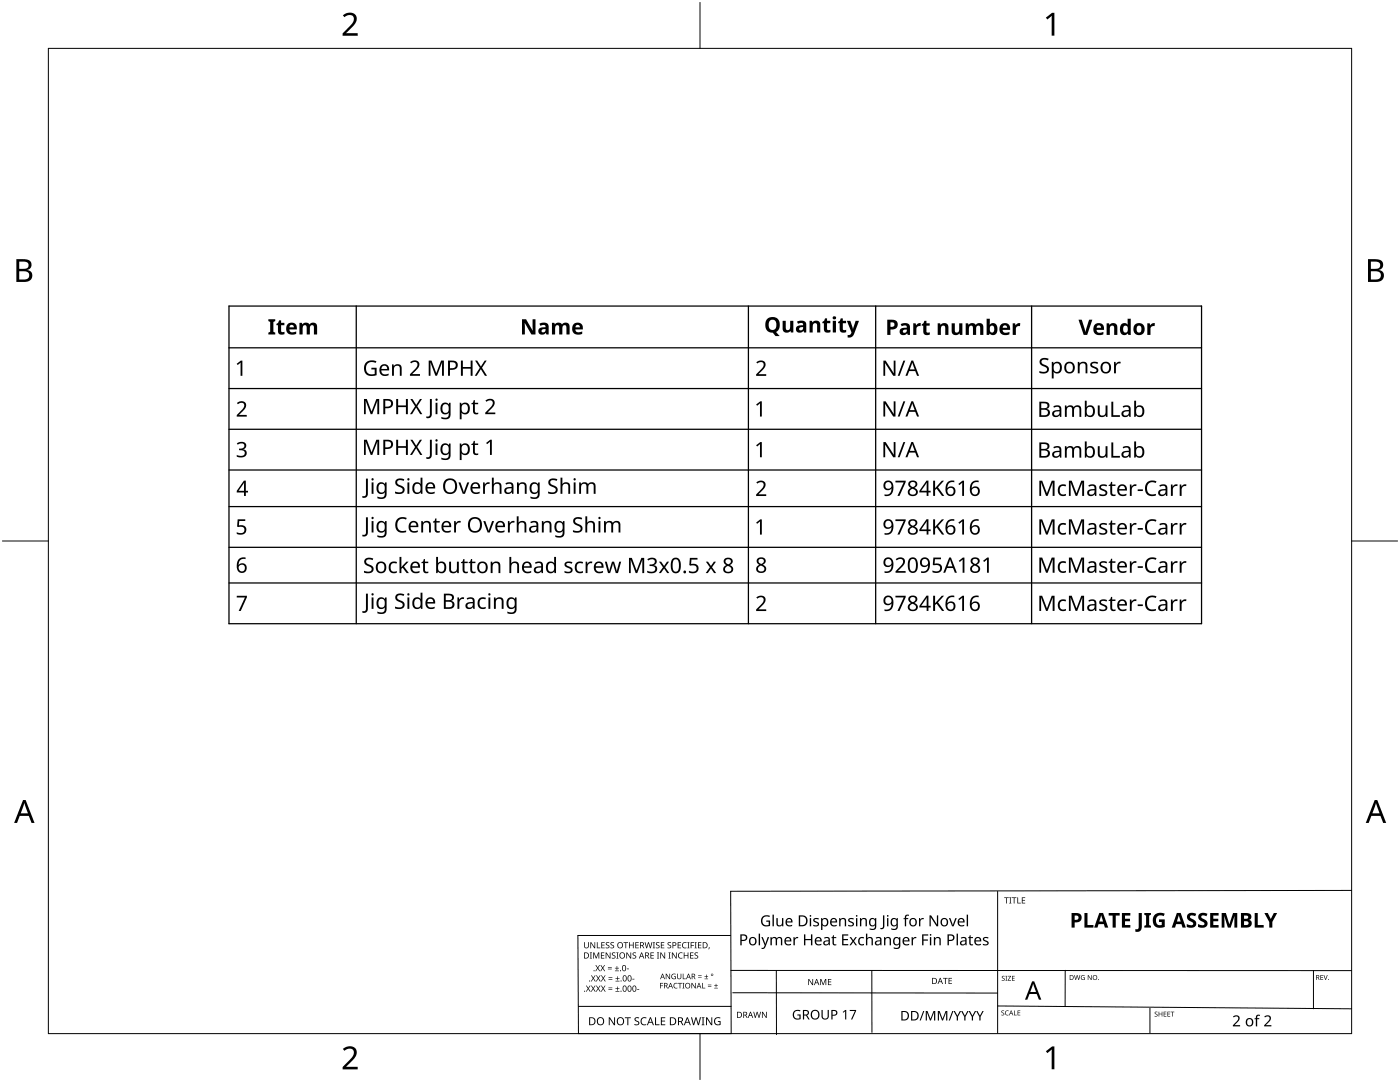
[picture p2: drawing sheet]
<svg xmlns="http://www.w3.org/2000/svg" width="279mm" height="216mm" viewBox="0 0 279 216" stroke-linecap="round" stroke-linejoin="round" font-family="sans-serif">
<path d="M9.7 9.7h260v196.5h-260z" fill="none" stroke="#000" stroke-width=".2"/>
<path d="M139.7 .5v9.2M.5 108h9.2M269.7 108h9.2M139.7 206.2v9.2" fill="none" stroke="#000" stroke-width=".2"/>
<g fill="#000">
<path d="M68.4 3.1a1.64 1.64 0 0 1 2.8 .4 2.52 2.52 0 0 1-1.2 2.2l-.9 .9h2.3v.5h-3v-.4l1.2-1.2a1.95 1.95 0 0 0 .9-2.2 1.23 1.23 0 0 0-1.8 .1zM208.7 3.5l1.3-.9h.4v4.5h-.5v-4l-.9 .8zM68.4 209.3a1.64 1.64 0 0 1 2.8 .4 2.52 2.52 0 0 1-1.2 2.2l-.9 1h2.3v.5h-3v-.5l1.2-1.2a1.95 1.95 0 0 0 .9-2.1 1.23 1.23 0 0 0-1.8 .1zM208.7 209.8l1.3-1h.4v4.6h-.5v-4l-.9 .7z"/>
<path d="M3.3 51.7h1.3a1.28 1.28 0 0 1 1.7 1.3 1.04 1.04 0 0 1-.9 .9 1.23 1.23 0 0 1 1 1.5 1.23 1.23 0 0 1-1.5 .9h-1.6zM3.8 54.1v1.7h1a.86 .86 0 0 0 1-.9 .86 .86 0 0 0-1.1-.8zM3.8 52.2v1.4h.9a.78 .78 0 0 0 1-.7 .78 .78 0 0 0-1.1-.7z"/>
<path d="M273 51.7h1.3a1.28 1.28 0 0 1 1.7 1.3 1.04 1.04 0 0 1-.8 .9 1.23 1.23 0 0 1 1 1.5 1.23 1.23 0 0 1-1.6 .9h-1.6zM273.6 54.1v1.7h.9a.86 .86 0 0 0 1.1-.9 .86 .86 0 0 0-1.1-.8zM273.6 52.2v1.4h.8a.78 .78 0 0 0 1-.7 .78 .78 0 0 0-1.1-.7z"/>
<path d="M4.6 159.6h.5l1.8 4.6h-.6l-.6-1.4h-1.8l-.5 1.4h-.6zM4.8 160.2l-.7 2.1h1.5z"/>
<path d="M274.3 159.6h.6l1.7 4.6h-.6l-.5-1.4h-1.8l-.6 1.4h-.5zM274.6 160.2l-.7 2.1h1.4z"/>
</g>
<path d="M199.1 177.9v28.2M269.7 177.7l-123.9 .1 .1 28.4h-30.5l-.1-19.5h30.5M145.9 193.6l123.8 .1M146.2 198.1l52.9 .1M154.9 193.6l.1 12.8M174 193.6v12.4M212.6 193.6v7.2M262.1 193.7v7.6M145.9 200.8h-30.5M199.1 200.7l70.6 .6M229.5 201.2v4.9" fill="none" stroke="#000" stroke-width=".2"/>
<g fill="#000">
<path d="M116.6 188h.1v.8a.32 .32 0 0 0 .3 .3 .32 .32 0 0 0 .3-.3v-.8h.2v.8a.47 .47 0 0 1-.5 .4 .47 .47 0 0 1-.4-.4zM116.9 196.7h.2l.3 .4 .3-.4h.2l-.4 .5 .4 .7h-.2l-.3-.5-.3 .5h-.2l.4-.7zM117.7 190h.4l-.1 .2v.9l.1 .2h-.4l.2-.2v-.9zM117.8 188h.2l.6 1v-1h.2v1.2h-.2l-.7-1 .1 1h-.2zM117.9 196.7h.2l.3 .4 .3-.4h.2l-.4 .5 .4 .7h-.2l-.3-.5-.3 .5h-.2l.4-.7zM117.9 194.6h.2l.3 .5 .3-.5h.2l-.4 .6 .4 .6h-.2l-.3-.5-.3 .5h-.2l.4-.6zM118.4 190h.2l.4 1 .4-1h.2v1.3h-.2l.1-1.1-.5 1.1h-.1l-.4-1.1v1.1h-.1zM119.1 188h.2v1.1h.5v.1h-.7zM118.8 192.6h.2l.3 .5 .3-.5h.1l-.3 .6 .4 .6h-.2l-.3-.5-.3 .5h-.2l.4-.6zM118.9 196.7h.2l.3 .4 .3-.4h.2l-.4 .5 .4 .7h-.2l-.3-.5-.3 .5h-.2l.4-.7zM118.9 194.6h.2l.3 .5 .3-.5h.2l-.4 .6 .4 .6h-.2l-.3-.5-.3 .5h-.2l.4-.6zM119.9 190h.7v.2h-.5v.4h.5v.1h-.5v.4h.5v.2h-.7z"/>
<path d="M120 188h.7v.1h-.5v.4h.5v.1h-.5v.5h.5v.1h-.7zM119.8 192.6h.2l.3 .5 .3-.5h.1l-.3 .6 .4 .6h-.2l-.3-.5-.3 .5h-.2l.4-.6zM119.9 196.7h.2l.3 .4 .3-.4h.1l-.3 .5 .4 .7h-.2l-.3-.5-.3 .5h-.2l.4-.7zM119.9 194.6h.2l.3 .5 .3-.5h.2l-.4 .6 .4 .6h-.2l-.3-.5-.3 .5h-.2l.4-.6zM121.3 193.3h.8v.1h-.8zM121.3 193h.8v.1h-.8zM121.4 197.4h.8v.1h-.8zM121.4 197.1h.8v.1h-.8zM121.4 195.3h.8v.2h-.8zM121.4 195h.8v.1h-.8zM120.9 188.1l.5-.1 .2 .1v.1a.25 .25 0 0 0-.4-.1 .25 .25 0 0 0 0 .4 .42 .42 0 0 1 .4 .5 .42 .42 0 0 1-.7 .2v-.2l.1 .1a.27 .27 0 0 0 .5-.2 .27 .27 0 0 0-.4-.3l-.2-.2zM120.9 190h.1l.7 1.1v-1.1h.1v1.3h-.1l-.7-1v1h-.1z"/>
<path d="M121.9 188.1l.4-.1 .2 .1v.1a.25 .25 0 0 0-.4-.1 .25 .25 0 0 0 0 .4 .42 .42 0 0 1 .5 .5 .42 .42 0 0 1-.7 .2l-.1-.2 .2 .1a.27 .27 0 0 0 .4-.2 .27 .27 0 0 0-.3-.3l-.3-.2zM122.7 193.7h.8v.1h-.8zM122.8 197.8h.8v.1h-.8zM122.8 195.7h.8v.1h-.8zM122.2 190.2l.4-.2 .2 .1v.1a.25 .25 0 0 0-.4-.1 .25 .25 0 0 0 0 .4l.4 .2v.3l-.2 .3-.5-.1v-.1h.2a.27 .27 0 0 0 .4-.1 .27 .27 0 0 0-.4-.3l-.2-.2zM123.1 192.8h.1v.3h.3v.1h-.3v.4h-.1v-.4h-.4v-.1h.4zM123.2 196.9h.1v.3h.3v.1h-.3v.4h-.1v-.4h-.4v-.1h.4zM123.2 194.8h.1v.4h.3v.1h-.3v.3h-.1v-.3h-.4v-.1h.4zM123 190h.4l-.1 .2v.9l.1 .2h-.4l.1-.2v-.9zM124.4 188h.9v.1h-.3v1.1h-.2v-1.1h-.4zM125.1 193.3h.4v.1h-.4zM125 190h.2l.6 1.1v-1.1h.2v1.3h-.2l-.7-1v1h-.1z"/>
<path d="M126.2 195.3h.4v.1h-.4zM125.5 188h.2v.5h.6v-.5h.2v1.2h-.2v-.5h-.6v.5h-.2zM126.3 190.2l.4-.2 .3 .1-.1 .1a.25 .25 0 0 0-.4-.1 .25 .25 0 0 0 0 .4l.4 .2 .1 .3-.3 .3-.5-.1v-.1h.2a.27 .27 0 0 0 .4-.1 .27 .27 0 0 0-.3-.3l-.3-.2zM127.2 197.4h.4v.1h-.4zM126.8 188h.7v.1h-.6v.4h.5v.1h-.5v.5h.6v.1h-.7zM128.7 188h.1l.3 1 .2-1h.2l.3 1 .2-1h.2l-.3 1.2h-.2l-.3-1-.3 1h-.1zM129.8 190h.7v.2h-.5v.4h.5v.1h-.5v.4h.5v.2h-.7zM130.3 188h.4l-.1 .1v1l.1 .1h-.4l.1-.1v-1zM131.1 190h.4l-.1 .2v.9l.1 .2h-.4l.1-.2v-.9zM131 188.1l.4-.1 .2 .1v.1a.25 .25 0 0 0-.4-.1 .25 .25 0 0 0 0 .4 .42 .42 0 0 1 .4 .5 .42 .42 0 0 1-.7 .2v-.2l.1 .1a.27 .27 0 0 0 .5-.2 .27 .27 0 0 0-.4-.3l-.2-.2zM131.7 196.1h.6v.2h-.4v.3h.4v.2h-.4v.4h-.2zM131.9 188h.7v.1h-.6v.4h.5v.1h-.5v.5h.6v.1h-.7z"/>
<path d="M131.8 190h.2l.6 1.1v-1.1h.1v1.3h-.1l-.7-1v1h-.1zM132.9 194.3h.1l.6 .9v-.9h.1v1.1h-.1l-.6-.9v.9h-.1zM133.4 190h.5l-.2 .2v.9l.2 .2h-.5l.2-.2v-.9zM133.3 188.1l.4-.1 .2 .1v.1a.25 .25 0 0 0-.4-.1 .25 .25 0 0 0 0 .4 .4 .4 0 0 1 .5 .3 .4 .4 0 0 1-.3 .5 .4 .4 0 0 1-.5-.3l.2 .1a.27 .27 0 0 0 .4-.2 .27 .27 0 0 0-.4-.3l-.2-.2zM134.1 194.4l.4-.1h.4l-.1 .2a.45 .45 0 0 0-.7 .3 .45 .45 0 0 0 .6 .5v-.4h-.2v-.1h.4v.5a.6 .6 0 0 1-.8-.1 .6 .6 0 0 1 0-.8zM134.5 196.3l.4-.2 .3 .1v.1l-.3-.1a.45 .45 0 0 0-.3 .6 .45 .45 0 0 0 .6 .3 .52 .52 0 0 1-.7-.1 .52 .52 0 0 1 0-.7zM134.1 190h.2l.6 1.1v-1.1h.2v1.3h-.2l-.7-1v1h-.1zM135.3 196.1h.8v.2h-.3v.9h-.2v-.9h-.3zM135.5 190.2l.4-.2 .3 .1v.1a.49 .49 0 0 0-.7 .5 .49 .49 0 0 0 .7 .4 .52 .52 0 0 1-.7 .1 .52 .52 0 0 1-.2-.6zM135.2 188h.7v.1h-.5v.4h.5v.1h-.5v.5h.5v.1h-.7zM135.1 194.3h.2v.7a.28 .28 0 0 0 .3 .3 .28 .28 0 0 0 .2-.3v-.7h.2v.7a.42 .42 0 0 1-.4 .4 .42 .42 0 0 1-.5-.4zM136.3 194.3h.1v1h.5v.1h-.6z"/>
<path d="M136.2 196.1h.4l-.1 .1v.9l.1 .1h-.4l.1-.1v-.9zM136.3 188.2l.4-.2 .3 .1v.1a.49 .49 0 0 0-.7 .4 .49 .49 0 0 0 .7 .5 .53 .53 0 0 1-.7 0 .53 .53 0 0 1-.2-.7zM136.5 190h.1v.6h.6v-.6h.2v1.3h-.2v-.6h-.6v.6h-.1zM137.2 188h.4l-.1 .1v1l.1 .1h-.4l.1-.1v-1zM137.8 188h.7v.1h-.5v.5h.5v.1h-.5v.5h-.2zM137.7 190h.7v.2h-.5v.4h.5v.1h-.5v.4h.5v.2h-.7zM138 196.1h.2l.5 .9v-.9h.2v1.1h-.2l-.6-.9v.9h-.1zM138.6 188h.5l-.2 .1v1l.2 .1h-.5l.2-.1v-1zM139.3 194.9h.7v.2h-.7zM139.3 194.6h.7v.1h-.7zM138.7 190.2l.4-.2 .2 .1v.1a.25 .25 0 0 0-.4-.1 .25 .25 0 0 0 0 .4l.4 .2v.3l-.2 .3-.5-.1v-.1h.2a.27 .27 0 0 0 .4-.1 .27 .27 0 0 0-.4-.3l-.2-.2zM139.3 188h.7v.1h-.6v.4h.5v.1h-.5v.5h.6v.1h-.7z"/>
<path d="M140.1 196.1h.2v1h.5v.1h-.7zM140.6 195.3h.7v.1h-.7zM140.9 194.5h.1v.3h.3v.1h-.3v.3h-.1v-.3h-.3v-.1h.3zM141.3 196.8h.7v.1h-.7zM141.3 196.5h.7v.1h-.7zM141.5 189h.1l-.2 .4zM142.5 197.1h.8v.1h-.8zM142.8 196.3h.2v.3h.3v.1h-.3v.4h-.2v-.4h-.3v-.1h.3zM151.9 187h.3l.5 1.4 .5-1.4h.3l-.8 2-.4 .4-.3-.1v-.2h.4l.2-.5zM152.2 182.9l.3-.2 .7-.1 .5 .1-.2 .3a.9 .9 0 0 0-1.3 .7 .9 .9 0 0 0 1.2 .9v-.7h-.5v-.2h.8v1.1a1.19 1.19 0 0 1-1.6-.3 1.19 1.19 0 0 1 .1-1.6zM154.9 183.2h.3v1.1a.44 .44 0 0 0 .6 .3 .44 .44 0 0 0 .3-.6v-.8h.2v1.6h-.2v-.2a.63 .63 0 0 1-.7 .2 .63 .63 0 0 1-.5-.5zM153.8 187h.2v.2a.62 .62 0 0 1 1 0 .58 .58 0 0 1 .7-.2 .58 .58 0 0 1 .4 .6v1h-.2v-1a.4 .4 0 0 0-.5-.4 .4 .4 0 0 0-.3 .5v.9h-.3v-1a.41 .41 0 0 0-.5-.4 .41 .41 0 0 0-.3 .6v.8h-.2z"/>
<path d="M158.4 187h.2v.3l.3-.3h.4v.2h-.4l-.2 .3-.1 1.1h-.2zM161.6 183.2h.3v1.6h-.3zM160.5 186.4h.2v1h1.1v-1h.3v2.2h-.3v-1h-1.1v1h-.2zM161.3 195.4h.2l.6 1v-1h.2v1.2h-.2l-.7-1 .1 1h-.2zM162.4 183.3l.4-.1 .6 .1-.1 .2-.3-.1a.26 .26 0 0 0-.4 .1 .26 .26 0 0 0 .2 .3l.6 .3 .1 .3a.75 .75 0 0 1-1.2 .4v-.3l.4 .1a.32 .32 0 0 0 .5-.1 .32 .32 0 0 0-.4-.4l-.2-.1a.41 .41 0 0 1-.2-.7zM163.7 195.4h.2l.4 .9 .4-.9h.2v1.2h-.1v-1.1l-.4 1.1h-.2l-.4-1.1v1.1h-.1zM165.2 195.4h.7v.1h-.5v.4h.5v.1h-.5v.4h.5v.2h-.7zM166.3 186.6h.1v.4h.5v.2h-.5v1.1l.2 .1h.3v.2a.48 .48 0 0 1-.8-.5v-.9h-.2v-.1l.3-.1zM167.5 183.2h.2v.2a.63 .63 0 0 1 .7-.2 .63 .63 0 0 1 .5 .6v1h-.3v-1a.44 .44 0 0 0-.5-.4 .44 .44 0 0 0-.4 .6v.8h-.2zM168.1 186.4h1.2v.3h-1v.7h.9v.2h-.9v.8h1v.2h-1.2zM169.6 187h.3l.4 .6 .4-.6h.3l-.6 .8 .6 .8h-.3l-.4-.6-.5 .6h-.3l.6-.8zM169.4 183.3l.3-.1 .7 .1-.1 .2-.3-.1a.26 .26 0 0 0-.5 .1 .26 .26 0 0 0 .3 .3l.5 .3 .1 .3a.75 .75 0 0 1-1.1 .4v-.3l.4 .1a.32 .32 0 0 0 .5-.1 .32 .32 0 0 0-.4-.4l-.2-.1a.41 .41 0 0 1-.2-.7z"/>
<path d="M170.8 183.2h.3v1.6h-.3zM171.5 187.2l.6-.2h.4l-.1 .3a.6 .6 0 0 0-.9 .5 .6 .6 0 0 0 .9 .5v.3l-.4 .1a.88 .88 0 0 1-.7-.6 .88 .88 0 0 1 .2-.9zM171.6 183.2h.2l.1 .2a.63 .63 0 0 1 .7-.2 .63 .63 0 0 1 .4 .6v1h-.3v-1a.44 .44 0 0 0-.5-.4 .44 .44 0 0 0-.3 .6v.8h-.3zM172.8 186.3h.3v.9a.63 .63 0 0 1 .7-.2 .63 .63 0 0 1 .4 .6v1h-.3v-1a.44 .44 0 0 0-.5-.4 .44 .44 0 0 0-.3 .6v.8h-.3zM176.2 182.7h.3v2.1a.56 .56 0 0 1-.8 .6v-.3l.3 .1 .2-.3zM177 183.2h.3v1.6h-.3zM176.4 187h.2l.1 .2a.63 .63 0 0 1 .7-.2 .63 .63 0 0 1 .4 .6v1h-.3v-1a.44 .44 0 0 0-.5-.4 .44 .44 0 0 0-.3 .6v.8h-.3zM180.7 182.6l.3-.1h.4v.3l-.4-.1-.1 .2-.1 .3h.5v.2h-.5v1.4h-.2v-1.4h-.3l.3-.2zM181.9 187h.3v.3l.3-.3h.4v.2h-.4l-.2 .3-.1 1.1h-.3zM183.4 183.2h.2l.1 .3 .3-.3h.4l-.1 .2h-.3l-.3 .3v1.1h-.3zM184 186.4h1.2v.3h-.9v.8h.9v.2h-.9v.9h-.3zM185.6 187h.2v1.6h-.2z"/>
<path d="M185.5 182.7h.3l1.2 1.8v-1.8h.2v2.1h-.3l-1.2-1.8 .1 1.8h-.3zM186.4 187h.2v.2a.63 .63 0 0 1 .7-.2 .63 .63 0 0 1 .5 .6v1h-.3v-1a.44 .44 0 0 0-.6-.4 .44 .44 0 0 0-.3 .6v.8h-.2zM188.2 195.1h.9v.2h-.4v1h-.1v-1h-.4zM189.3 195.1h.7v.2h-.5v.3h.5v.2h-.5v.4h.5v.1h-.7zM189.4 183.2h.3l.5 1.4 .5-1.4h.2l-.6 1.6h-.3zM193.5 186.6h.2v.4h.5v.2h-.5v1.1l.2 .1h.3l-.1 .2a.48 .48 0 0 1-.7-.5v-.9h-.2v-.1l.2-.1zM196.2 187.1l.4-.1 .7 .1-.1 .2-.4-.1a.26 .26 0 0 0-.4 .1 .26 .26 0 0 0 .3 .3l.5 .3 .1 .3a.75 .75 0 0 1-1.2 .4v-.3l.4 .1a.32 .32 0 0 0 .6-.2 .32 .32 0 0 0-.4-.3l-.2-.1a.41 .41 0 0 1-.3-.7zM200 194.8l.3-.1 .2 .1v.1a.24 .24 0 0 0-.4-.1 .24 .24 0 0 0 0 .3 .24 .24 0 0 0 .3 .1l.1 .2-.1 .2-.4 .1-.1-.2a.24 .24 0 0 0 .4 .2 .24 .24 0 0 0 0-.4l-.3-.2zM200.4 179.1h.9v.1h-.4v1.1h-.1v-1.1h-.4zM200.6 194.7h.4l-.1 .1v.8l.1 .1h-.4l.2-.1v-.8zM201.1 194.7h.7l-.5 .9h.5v.1h-.7l.5-.9h-.5zM201.4 179.1h.5l-.2 .1v1l.2 .1h-.5l.2-.1v-1z"/>
<path d="M201.9 179.1h.9v.1h-.3v1.1h-.2v-1.1h-.4zM202 194.7h.5v.1h-.4v.3h.4v.1h-.4v.4h.4v.1h-.5zM203 179.1h.2v1h.5v.2h-.7zM203.9 179.1h.7v.1h-.5v.4h.5v.1h-.5v.4h.5v.2h-.7zM214.4 194.6h.1l.2 .8 .2-.8h.1l.3 .8 .2-.8h.1l-.3 .9h-.1l-.2-.8-.3 .8h-.1zM215.8 194.7l.4-.1h.3l-.1 .1a.4 .4 0 0 0-.6 .4 .4 .4 0 0 0 .6 .3v-.3l-.2-.1h.3v.5a.53 .53 0 0 1-.7-.1 .53 .53 0 0 1 0-.7zM216.4 182.2h.6v2.4h1.2v.5h-1.8zM217.1 194.6h.1l.5 .8v-.8h.2v.9h-.2l-.5-.8v.8h-.1zM221.3 182.2h2.2v.5h-.8v2.4h-.7v-2.4h-.7zM223.9 182.2h1.7v.5h-1.1v.6h1v.5h-1v.8h1.1v.5h-1.7zM227.3 182.2h.6v2.7a.88 .88 0 0 1-1 1h-.3v-.5a.44 .44 0 0 0 .5 0 .44 .44 0 0 0 .2-.5zM228.4 182.2h1.3v.3l-.4 .2v1.9l.4 .1v.4h-1.3v-.4l.3-.1v-1.9l-.3-.2z"/>
<path d="M230.5 182.5l.6-.3h.9l.5 .1-.3 .5a1 1 0 0 0-1.4 .4 1 1 0 0 0 .7 1.4h.4v-.6h-.6v-.5h1.2v1.5h-.3a1.54 1.54 0 0 1-1.9-.5 1.54 1.54 0 0 1 .2-2zM237.1 182.4a1.58 1.58 0 0 1 1.6-.1l-.2 .5-.4-.1a.39 .39 0 0 0-.6 .1 .39 .39 0 0 0 .4 .5 1.07 1.07 0 0 1 .8 1 1.2 1.2 0 0 1-1.9 .7v-.6l.7 .2a.39 .39 0 0 0 .6-.2 .39 .39 0 0 0-.4-.5l-.5-.3a.83 .83 0 0 1-.1-1.2zM239.4 182.4a1.58 1.58 0 0 1 1.6-.1l-.2 .5-.4-.1a.39 .39 0 0 0-.6 .1 .39 .39 0 0 0 .3 .5 1.07 1.07 0 0 1 .9 1 1.2 1.2 0 0 1-1.9 .7v-.6l.7 .2a.39 .39 0 0 0 .6-.2 .39 .39 0 0 0-.4-.5l-.6-.3a.83 .83 0 0 1 0-1.2zM241.5 182.2h1.7v.5h-1.1v.6h1v.5h-1v.8h1.1v.5h-1.7zM243.8 182.2h.8l.7 2.2 .8-2.2h.8v2.9h-.6l.1-2.3-.8 2.3h-.6l-.7-2.3 .1 2.3h-.6zM250.4 182.2h.6v2.4h1.2v.5h-1.8zM252.3 182.2h.7l.6 1.2 .6-1.2h.7l-1 1.8v1.1h-.6v-1.1zM263.5 194.6h.6v.1h-.5v.3h.4v.1h-.4v.3h.5v.1h-.6zM264.1 194.6h.2l.2 .8 .3-.8h.2l-.4 .9h-.1zM121.5 203h.2l.9 1.3v-1.3h.1v1.6h-.2l-.8-1.3v1.3h-.2zM124.7 203h1.2v.2h-.5v1.4h-.2v-1.4h-.5zM126.7 203.1l.3-.1 .6 .1-.2 .1a.33 .33 0 0 0-.6 .1 .33 .33 0 0 0 .4 .4l.4 .4a.64 .64 0 0 1-1 .4v-.2l.2 .1a.35 .35 0 0 0 .6-.2 .35 .35 0 0 0-.5-.4l-.3-.3z"/>
<path d="M128 203.2l.6-.2 .4 .1v.1a.64 .64 0 0 0-1 .6 .64 .64 0 0 0 1 .6v.1a.83 .83 0 0 1-1.1-.2 .83 .83 0 0 1 .1-1.1zM130.7 203h.2v1.4h.7v.2h-.9zM131.9 203h.9v.2h-.7v.5h.6v.1h-.6v.6h.7v.2h-.9zM137.9 203h.2l.3 1.3 .4-1.3h.2l.4 1.3 .3-1.3h.2l-.4 1.6h-.2l-.4-1.4-.4 1.4h-.2zM140 203h.6l-.2 .1v1.3l.2 .2h-.6l.2-.2v-1.3zM140.9 203h.2l.9 1.3v-1.3h.2v1.6h-.3l-.8-1.3v1.3h-.2zM142.7 203.2l.7-.2 .4 .1-.1 .1a.65 .65 0 0 0-1 .5 .65 .65 0 0 0 .9 .7v-.5h-.3v-.2h.5v.8a.86 .86 0 0 1-1.1-.2 .86 .86 0 0 1 0-1.1zM150.3 201.9h.2l.2 1 .3-1h.2l.3 1 .2-1h.2l-.3 1.2h-.2l-.3-1-.3 1h-.1zM152.1 201.9h.1l.7 1v-1h.1v1.2h-.2l-.6-1v1h-.1zM158.5 201.8l.7-.3 .6 .1-.1 .2a.78 .78 0 0 0-1.2 .6 .78 .78 0 0 0 1 .8v-.6h-.4v-.2h.7v1a1.04 1.04 0 0 1-1.4-.3 1.04 1.04 0 0 1 .1-1.3zM163.9 201.5h.3v1.3a.49 .49 0 0 0 .5 .4 .49 .49 0 0 0 .5-.4v-1.3h.2v1.3a.73 .73 0 0 1-.7 .6 .73 .73 0 0 1-.8-.7zM168.2 201.9l.7-.4v1.9h-.2v-1.6l-.4 .3z"/>
<path d="M169.6 201.5h1.3l-.8 1.9h-.3l.8-1.7h-1zM184.2 201.7h.3l-.7 1.9h-.3zM184.8 201.7h.3l.6 1.6 .6-1.6h.3v1.9h-.2v-1.6l-.6 1.6h-.2l-.6-1.6v1.6h-.2zM187.2 201.7h.3l.6 1.6 .6-1.6h.4v1.9h-.3v-1.6l-.6 1.6h-.2l-.6-1.6v1.6h-.2zM190.1 201.7h.2l-.7 1.9h-.3zM190.3 201.7h.3l.5 1 .5-1h.2l-.6 1.2v.7h-.3v-.7zM191.8 201.7h.3l.5 1 .5-1h.2l-.6 1.2v.7h-.3v-.7zM193.3 201.7h.3l.5 1 .5-1h.2l-.6 1.2v.7h-.3v-.7zM194.8 201.7h.3l.5 1 .5-1h.2l-.6 1.2v.7h-.2v-.7zM199.9 201.7l.3-.1 .2 .1v.1a.24 .24 0 0 0-.3-.1 .24 .24 0 0 0-.1 .3 .24 .24 0 0 0 .3 .1 .31 .31 0 0 1 0 .5 .31 .31 0 0 1-.5-.1 .24 .24 0 0 0 .4 .1 .24 .24 0 0 0 0-.4l-.3-.2zM200.7 201.8l.6-.1h-.2a.4 .4 0 0 0-.4 .5 .4 .4 0 0 0 .6 .3 .46 .46 0 0 1-.7-.1 .46 .46 0 0 1 .1-.6zM202.4 201.6h.1v.9h.4v.1h-.5z"/>
<path d="M203.1 201.6h.5v.1h-.4v.3h.4v.1h-.4v.4h.4v.1h-.5zM230.5 202l.3-.1h.2v.1a.24 .24 0 0 0-.4 0 .24 .24 0 0 0 0 .3 .24 .24 0 0 0 .3 .1 .31 .31 0 0 1 0 .5 .31 .31 0 0 1-.5-.2 .24 .24 0 0 0 .4 .1 .24 .24 0 0 0 0-.3l-.3-.3zM231.2 201.9h.1v.4h.5v-.4h.2v.9h-.2v-.4h-.5v.4h-.1zM232.2 201.9h.6v.1h-.4v.3h.4v.1h-.4v.3h.4v.1h-.6zM233 201.9h.5v.1h-.4v.3h.4v.1h-.4v.3h.4v.1h-.5zM233.6 201.9h.8v.1h-.3v.8h-.2v-.8h-.3zM246.1 202.8a.76 .76 0 0 1 1.2 0 .76 .76 0 0 1-.3 1.2l-.6 .6h1.1v.2h-1.5v-.2l.8-.8a.52 .52 0 0 0 .3-.8 .52 .52 0 0 0-.9 0zM250.8 202.6l.2-.1h.5l-.1 .2h-.4l-.1 .2v.3h.4v.2h-.4v1.4h-.3v-1.4h-.3v-.2h.3zM252.3 202.8a.76 .76 0 0 1 1.2 0 .76 .76 0 0 1-.3 1.2l-.6 .6h1.1v.2h-1.4v-.2l.8-.8a.52 .52 0 0 0 .2-.8 .52 .52 0 0 0-.8 0z"/>
<path d="M116.6 190h.3a.55 .55 0 0 1 .6 .6 .56 .56 0 0 1-.6 .7h-.3zM116.7 190.2v.9h.2a.43 .43 0 0 0 .5-.5 .41 .41 0 0 0-.5-.4z"/>
<path d="M123.1 188.6a.61 .61 0 0 1 1.2 0 .61 .61 0 0 1-1.2 0zM123.5 188.2l-.1 .4a.45 .45 0 0 0 .6 .4 .45 .45 0 0 0 .1-.8l-.3-.1z"/>
<path d="M123.5 190.7a.61 .61 0 0 1 1.2 0 .61 .61 0 0 1-1.2 0zM123.9 190.3a.47 .47 0 0 0-.1 .7 .47 .47 0 0 0 .7 0v-.1a.45 .45 0 0 0 0-.6 .45 .45 0 0 0-.6 0z"/>
<path d="M124.3 192.6a.5 .5 0 0 1 .6 .2 .5 .5 0 0 1 0 .6 .44 .44 0 0 1-.5 .4 .44 .44 0 0 1-.2-.7zM124.4 192.8a.48 .48 0 0 0-.2 .5 .48 .48 0 0 0 .5 .3l.1-.7-.2-.2z"/>
<path d="M124.4 196.7a.44 .44 0 0 1 .5 .1 .44 .44 0 0 1 .2 .5 .46 .46 0 0 1-.5 .6 .46 .46 0 0 1-.3-.7zM124.5 196.8l-.1 .5a.31 .31 0 0 0 .3 .5 .31 .31 0 0 0 .2-.5l-.1-.5z"/>
<path d="M124.4 194.7a.51 .51 0 0 1 .6 .1 .51 .51 0 0 1 .1 .6 .44 .44 0 0 1-.6 .4 .44 .44 0 0 1-.2-.7zM124.5 194.8l-.1 .1a.48 .48 0 0 0 .4 .8 .53 .53 0 0 0 .2-.5 .53 .53 0 0 0-.4-.4z"/>
<path d="M125.4 196.7a.44 .44 0 0 1 .5 .1 .44 .44 0 0 1 .1 .5 .46 .46 0 0 1-.4 .6 .46 .46 0 0 1-.4-.7zM125.5 196.8l-.1 .5a.31 .31 0 0 0 .2 .5 .31 .31 0 0 0 .3-.5l-.1-.5z"/>
<path d="M125.4 194.7a.51 .51 0 0 1 .6 .1 .51 .51 0 0 1 0 .6 .44 .44 0 0 1-.6 .4 .44 .44 0 0 1-.2-.7zM125.5 194.8l-.1 .1a.48 .48 0 0 0 .4 .8 .53 .53 0 0 0 .1-.5 .53 .53 0 0 0-.4-.4z"/>
<path d="M126.4 196.7a.44 .44 0 0 1 .5 .1 .44 .44 0 0 1 .1 .5 .46 .46 0 0 1-.5 .6 .46 .46 0 0 1-.3-.7zM126.4 196.8l-.1 .5a.31 .31 0 0 0 .3 .5 .31 .31 0 0 0 .3-.5l-.1-.5z"/>
<path d="M127.7 188h.4a.35 .35 0 0 1 .4 .2 .35 .35 0 0 1-.2 .5l.3 .5h-.2l-.3-.5h-.2v.5h-.2zM127.9 188.1v.5h.2a.23 .23 0 0 0 .3-.2 .23 .23 0 0 0-.3-.3z"/>
<path d="M128 190h.1l.5 1.3h-.2l-.1-.4h-.5l-.1 .4h-.2zM128 190.2l-.1 .6h.3z"/>
<path d="M128.8 190h.3a.35 .35 0 0 1 .4 .3 .35 .35 0 0 1-.2 .4l.3 .6h-.2l-.2-.5h-.3v.5h-.1zM128.9 190.2v.4h.2a.23 .23 0 0 0 .3-.2 .23 .23 0 0 0-.3-.2z"/>
<path d="M132.2 194.3h.1l.4 1.1h-.1l-.2-.4h-.4l-.1 .4h-.2zM132.2 194.4l-.1 .5h.3z"/>
<path d="M132.5 196.1h.3a.31 .31 0 0 1 .4 .2 .31 .31 0 0 1-.2 .4l.3 .5h-.1l-.3-.4h-.2v.4h-.2zM132.7 196.3v.4h.1a.21 .21 0 0 0 .3-.3 .21 .21 0 0 0-.3-.1z"/>
<path d="M133.8 196.1h.1l.4 1.1h-.1l-.2-.3h-.4l-.1 .3h-.2zM133.8 196.3l-.1 .5h.3z"/>
<path d="M134.2 188h.3a.41 .41 0 0 1 .5 .5 .41 .41 0 0 1-.6 .2v.5h-.2zM134.4 188.1v.5a.29 .29 0 0 0 .4-.2 .29 .29 0 0 0-.4-.3z"/>
<path d="M137.3 194.3h.2l.4 1.1h-.2l-.1-.4h-.4l-.1 .4h-.2zM137.4 194.4l-.2 .5h.4z"/>
<path d="M136.7 196.7a.55 .55 0 0 1 1.1 0 .55 .55 0 0 1-1.1 0zM137 196.3l-.1 .4a.41 .41 0 0 0 .5 .3 .41 .41 0 0 0 .3-.4 .41 .41 0 0 0-.5-.4z"/>
<path d="M138 194.3h.3a.31 .31 0 0 1 .4 .2 .31 .31 0 0 1-.2 .4l.3 .5h-.1l-.3-.5h-.2v.5h-.2zM138.2 194.4v.4h.1a.21 .21 0 0 0 .3-.2 .21 .21 0 0 0-.3-.2z"/>
<path d="M139.4 196.1h.2l.4 1.1h-.2l-.1-.3h-.4l-.2 .3h-.1zM139.5 196.3l-.2 .5h.4z"/>
<path d="M140.2 188h.4a.61 .61 0 0 1 .6 .6 .61 .61 0 0 1-.6 .6h-.4zM140.4 188.1v1h.2a.43 .43 0 0 0 .5-.5 .41 .41 0 0 0-.5-.5z"/>
<path d="M141.9 194.5a.25 .25 0 0 1 .5 0 .25 .25 0 0 1-.5 0zM142 194.5a.15 .15 0 0 0 .3 0 .15 .15 0 0 0-.3 0z"/>
<path d="M147.7 186.4h.6a.66 .66 0 0 1 .8 .7 .81 .81 0 0 1-1.1 .7v.8h-.3zM148 186.7v.8a.52 .52 0 0 0 .7 0 .52 .52 0 0 0 0-.7z"/>
<path d="M149.7 187.2a.81 .81 0 0 1 1.2 .1 .81 .81 0 0 1-.2 1.1 .81 .81 0 0 1-1.2-.2v-.6zM149.9 187.3a.6 .6 0 0 0-.1 .8 .6 .6 0 0 0 .8 .2l.1-.2a.56 .56 0 0 0-.1-.7 .56 .56 0 0 0-.7-.1z"/>
<path d="M156.7 187.2a.71 .71 0 0 1 .9-.2 .71 .71 0 0 1 .3 .9h-1.1a.62 .62 0 0 0 .4 .5 .62 .62 0 0 0 .7-.1v.2l-.6 .2a.87 .87 0 0 1-.7-.6 .87 .87 0 0 1 .1-.9zM157 187.3l-.2 .3h.9l-.3-.4z"/>
<path d="M157 183.4a.71 .71 0 0 1 .8-.2 .71 .71 0 0 1 .4 .9h-1.2a.62 .62 0 0 0 .4 .5 .62 .62 0 0 0 .7-.1v.3l-.5 .1a.87 .87 0 0 1-.8-.6 .87 .87 0 0 1 .2-.9zM157.2 183.5l-.2 .4h.9l-.3-.5z"/>
<path d="M159.4 182.7h.7a.98 .98 0 0 1 1.1 1 1.02 1.02 0 0 1-1.2 1.1h-.6zM159.7 182.9v1.7h.3a.86 .86 0 0 0 .9-.8 .86 .86 0 0 0-.9-.9z"/>
<path d="M162.9 195.3h.1l.5 1.3h-.1l-.2-.4h-.5l-.1 .4h-.2zM163 195.5l-.2 .6h.4z"/>
<path d="M162.8 187.2a.71 .71 0 0 1 .9-.2 .71 .71 0 0 1 .3 .9h-1.1a.62 .62 0 0 0 .3 .5 .62 .62 0 0 0 .7-.1v.2a.89 .89 0 0 1-1.2-.1 .89 .89 0 0 1 .1-1.2zM163 187.3l-.1 .3h.8l-.2-.4z"/>
<path d="M163.9 183.2h.2v.2a.72 .72 0 0 1 1-.1 .72 .72 0 0 1 .2 .9 .68 .68 0 0 1-.4 .6 .68 .68 0 0 1-.8-.2v1h-.2zM164.2 183.5l-.1 .5a.51 .51 0 0 0 .6 .6 .51 .51 0 0 0 .3-.7l-.2-.5z"/>
<path d="M164.5 187.1l.1-.1a.64 .64 0 0 1 1 .5v1.1h-.2v-.2a.56 .56 0 0 1-.8 .3 .56 .56 0 0 1-.2-.8 .56 .56 0 0 1 .7-.3h.3l-.1-.3a.54 .54 0 0 0-.7 0zM164.6 188a.38 .38 0 0 0 .4 .5 .38 .38 0 0 0 .4-.5v-.2z"/>
<path d="M165.9 183.4a.71 .71 0 0 1 .8-.2 .71 .71 0 0 1 .4 .9h-1.2a.62 .62 0 0 0 .4 .5 .62 .62 0 0 0 .7-.1v.3l-.6 .1a.87 .87 0 0 1-.7-.6 .87 .87 0 0 1 .2-.9zM166.1 183.5l-.2 .4h.9l-.3-.5z"/>
<path d="M173.7 183.3l.5-.1 .4 .2 .1-.2h.2v1.7a.82 .82 0 0 1-1.3 .6v-.3l.1 .1a.56 .56 0 0 0 .6 .1 .56 .56 0 0 0 .3-.6v-.2a.72 .72 0 0 1-.9 .1 .72 .72 0 0 1-.3-.9zM173.9 183.5a.6 .6 0 0 0-.2 .8 .6 .6 0 0 0 .8 .2l.1-.4a.49 .49 0 0 0-.1-.6 .49 .49 0 0 0-.6 0z"/>
<path d="M174.8 187.1l.1-.1a.64 .64 0 0 1 1 .5v1.1h-.2v-.2a.56 .56 0 0 1-.8 .3 .56 .56 0 0 1-.2-.8 .56 .56 0 0 1 .7-.3h.3l-.1-.3a.54 .54 0 0 0-.7 0zM174.9 188a.37 .37 0 0 0 .3 .5 .37 .37 0 0 0 .4-.4l.1-.3z"/>
<path d="M178 183.3l.5-.1 .4 .2 .1-.2h.2v1.7a.82 .82 0 0 1-1.3 .6v-.3l.1 .1a.56 .56 0 0 0 .6 .1 .56 .56 0 0 0 .3-.6v-.2a.72 .72 0 0 1-.9 .1 .72 .72 0 0 1-.3-.9zM178.2 183.5a.6 .6 0 0 0-.2 .8 .6 .6 0 0 0 .8 .2l.1-.4a.49 .49 0 0 0-.1-.6 .49 .49 0 0 0-.6 0z"/>
<path d="M178.5 187.1l.5-.1 .4 .2 .1-.2h.2v1.7a.82 .82 0 0 1-1.3 .6v-.3a.62 .62 0 0 0 .7 .1 .62 .62 0 0 0 .3-.7 .71 .71 0 0 1-.9 .1 .71 .71 0 0 1-.3-.9zM178.7 187.3a.62 .62 0 0 0-.2 .8 .62 .62 0 0 0 .7 .3 .62 .62 0 0 0 .2-.8 .62 .62 0 0 0-.7-.3z"/>
<path d="M180.3 187.2a.71 .71 0 0 1 .9-.2 .71 .71 0 0 1 .3 .9h-1.1a.62 .62 0 0 0 .4 .5 .62 .62 0 0 0 .6-.1v.2a.89 .89 0 0 1-1.1-.1 .89 .89 0 0 1 0-1.2zM180.5 187.3l-.1 .3h.8l-.2-.4z"/>
<path d="M181.7 183.4a.77 .77 0 0 1 .8-.2 .77 .77 0 0 1 .5 .8 .81 .81 0 0 1-1.1 .8 .81 .81 0 0 1-.3-1.3zM181.9 183.5l-.2 .5a.52 .52 0 0 0 .6 .6 .52 .52 0 0 0 .4-.7 .48 .48 0 0 0-.3-.5 .48 .48 0 0 0-.5 .1z"/>
<path d="M186 195.1h.4a.55 .55 0 0 1 .6 .6 .56 .56 0 0 1-.6 .6h-.4zM186.2 195.3v.9h.1a.43 .43 0 0 0 .5-.5 .41 .41 0 0 0-.4-.4z"/>
<path d="M187.6 195.1h.1l.5 1.2h-.2l-.1-.3h-.5l-.1 .3h-.2zM187.6 195.3l-.1 .5h.3z"/>
<path d="M187.9 183.4a.77 .77 0 0 1 .9-.2 .77 .77 0 0 1 .4 .8 .81 .81 0 0 1-1.1 .8 .81 .81 0 0 1-.3-1.3zM188.2 183.5l-.2 .5a.52 .52 0 0 0 .6 .6 .52 .52 0 0 0 .3-.7 .48 .48 0 0 0-.2-.5 .48 .48 0 0 0-.5 .1z"/>
<path d="M189.1 186.4h.6a.66 .66 0 0 1 .8 .7 .81 .81 0 0 1-1.1 .7v.8h-.3zM189.4 186.7v.8a.52 .52 0 0 0 .7 0 .52 .52 0 0 0 0-.7z"/>
<path d="M191.3 183.4a.71 .71 0 0 1 .9-.2 .71 .71 0 0 1 .3 .9h-1.1a.62 .62 0 0 0 .4 .5 .62 .62 0 0 0 .6-.1v.3a.89 .89 0 0 1-1.1-.2 .89 .89 0 0 1 0-1.2zM191.5 183.5l-.1 .4h.8l-.2-.5z"/>
<path d="M191.8 187.1l.1-.1a.64 .64 0 0 1 1 .5v1.1h-.2v-.2a.56 .56 0 0 1-.8 .3 .56 .56 0 0 1-.3-.8 .56 .56 0 0 1 .8-.3h.2v-.3a.54 .54 0 0 0-.8 0zM191.9 188a.37 .37 0 0 0 .3 .5 .37 .37 0 0 0 .4-.4v-.3z"/>
<path d="M194.6 187.2a.71 .71 0 0 1 .9-.2 .71 .71 0 0 1 .3 .9h-1.1a.62 .62 0 0 0 .4 .5 .62 .62 0 0 0 .7-.1v.2a.89 .89 0 0 1-1.2-.1 .89 .89 0 0 1 0-1.2zM194.8 187.3l-.1 .3h.8l-.2-.4z"/>
<path d="M206 195.8h.4l1.4 3.7h-.5l-.4-1.2h-1.4l-.5 1.2h-.4zM206.2 196.3l-.6 1.6h1.2z"/>
<path d="M213.5 194.6h.3a.49 .49 0 0 1 .5 .5 .49 .49 0 0 1-.5 .4h-.3zM213.6 194.7v.7h.3l.2-.2v-.3z"/>
<path d="M213.9 182.2h.9a.99 .99 0 0 1 1.1 1.1 .99 .99 0 0 1-1.4 .8v1h-.6zM214.5 182.7v.8a.51 .51 0 0 0 .7-.4 .51 .51 0 0 0-.7-.4z"/>
<path d="M218 195.1a.5 .5 0 0 1 1 0 .5 .5 0 0 1-1 0zM218.2 195.1a.36 .36 0 0 0 .7 0 .36 .36 0 0 0-.7 0z"/>
<path d="M219.4 182.2h.7l1.1 2.9h-.7l-.2-.7h-1.1l-.2 .7h-.6zM219.8 182.6l-.4 1.3h.8z"/>
<path d="M234.9 182.2h.7l1.1 2.9h-.7l-.2-.7h-1.1l-.2 .7h-.7zM235.3 182.6l-.4 1.3h.7z"/>
<path d="M247.7 182.2h.9a.83 .83 0 0 1 .9 .2 .83 .83 0 0 1 .1 1l-.3 .1a.82 .82 0 0 1 .5 1.1 .82 .82 0 0 1-1.1 .5h-1zM248.3 183.8v.8h.4a.4 .4 0 0 0 .5-.4 .4 .4 0 0 0-.5-.4zM248.3 182.7v.6h.3a.35 .35 0 0 0 .5-.3 .35 .35 0 0 0-.5-.3z"/>
<path d="M262.7 194.6h.2a.28 .28 0 0 1 .4 .1 .28 .28 0 0 1-.2 .4l.3 .4h-.2l-.2-.4h-.2v.4h-.1zM262.8 194.7v.3h.1a.19 .19 0 0 0 .3-.2 .19 .19 0 0 0-.3-.1z"/>
<path d="M117.6 203h.5a.79 .79 0 0 1 .7 .8 .79 .79 0 0 1-.8 .8h-.4zM117.8 203.2v1.2h.2a.62 .62 0 0 0 .6-.6 .62 .62 0 0 0-.6-.6z"/>
<path d="M119.3 203.2a.77 .77 0 0 1 1.1 .1 .77 .77 0 0 1-.1 1.1 .77 .77 0 0 1-1.1-.2l-.1-.6zM119.5 203.3a.63 .63 0 0 0-.2 .8 .63 .63 0 0 0 .9 .2l.1-.1a.61 .61 0 0 0 0-.8 .61 .61 0 0 0-.8-.1z"/>
<path d="M123.3 203.2a.77 .77 0 0 1 1.1 .1 .77 .77 0 0 1-.1 1.1 .77 .77 0 0 1-1.1-.2l-.1-.6zM123.5 203.3a.63 .63 0 0 0-.2 .8 .63 .63 0 0 0 .8 .2l.1-.1a.61 .61 0 0 0 .1-.8 .61 .61 0 0 0-.8-.1z"/>
<path d="M129.7 203h.2l.6 1.6h-.2l-.2-.5h-.6l-.2 .5h-.2zM129.8 203.2l-.2 .7h.5z"/>
<path d="M133.7 203h.5a.79 .79 0 0 1 .8 .8 .79 .79 0 0 1-.9 .8h-.4zM133.9 203.2v1.2h.2a.62 .62 0 0 0 .6-.6 .62 .62 0 0 0-.6-.6z"/>
<path d="M135.3 203h.4a.45 .45 0 0 1 .6 .3 .45 .45 0 0 1-.3 .6l.4 .7h-.2l-.4-.7h-.3v.7h-.2zM135.5 203.2v.5h.2a.3 .3 0 0 0 .4-.3 .3 .3 0 0 0-.4-.2z"/>
<path d="M137.1 203h.2l.6 1.6h-.2l-.2-.5h-.6l-.2 .5h-.2zM137.2 203.2l-.3 .7h.5z"/>
<path d="M147.1 201.9h.4a.54 .54 0 0 1 .6 .6 .56 .56 0 0 1-.7 .6h-.3zM147.2 202v1h.2a.43 .43 0 0 0 .5-.5 .41 .41 0 0 0-.5-.5z"/>
<path d="M148.3 201.9h.4a.35 .35 0 0 1 .4 .2 .35 .35 0 0 1-.2 .5l.3 .5h-.2l-.3-.5h-.2v.5h-.2zM148.5 202v.5h.2a.23 .23 0 0 0 .3-.3 .23 .23 0 0 0-.3-.2z"/>
<path d="M149.7 201.9h.1l.5 1.2h-.1l-.2-.4h-.5l-.1 .4h-.2zM149.8 202l-.2 .6h.4z"/>
<path d="M160.2 201.5h.6a.55 .55 0 0 1 .6 .4 .55 .55 0 0 1-.3 .7l.5 .8h-.3l-.4-.8h-.4v.8h-.3zM160.5 201.7v.7h.3a.36 .36 0 0 0 .4-.3 .36 .36 0 0 0-.5-.4z"/>
<path d="M162 201.8a.93 .93 0 0 1 1.3 0 .93 .93 0 0 1-.1 1.4 .93 .93 0 0 1-1.3-.1l-.1-.7zM162.2 201.9a.78 .78 0 0 0-.2 .9 .78 .78 0 0 0 .8 .4 .75 .75 0 0 0 .5-1 .75 .75 0 0 0-1.1-.3z"/>
<path d="M165.9 201.5h.5a.57 .57 0 0 1 .7 .6 .7 .7 0 0 1-1 .6v.7h-.2zM166.1 201.7v.8a.44 .44 0 0 0 .7-.1 .44 .44 0 0 0-.1-.6z"/>
<path d="M179.9 201.7h.6a.95 .95 0 0 1 .9 1 .95 .95 0 0 1-1 .9h-.5zM180.1 201.9v1.5h.3a.67 .67 0 0 0 .8-.7 .65 .65 0 0 0-.8-.8z"/>
<path d="M181.8 201.7h.6a.95 .95 0 0 1 .9 1 .95 .95 0 0 1-.9 .9h-.6zM182.1 201.9v1.5h.2a.67 .67 0 0 0 .8-.7 .65 .65 0 0 0-.7-.8z"/>
<path d="M201.7 201.6l.5 1-.2-.3h-.4l-.2 .3zM201.8 201.8l-.2 .4h.4z"/>
<path d="M248.8 203.4a.77 .77 0 0 1 .9-.2 .77 .77 0 0 1 .4 .8 .81 .81 0 0 1-1 .8 .81 .81 0 0 1-.4-1.3zM249.1 203.4a.6 .6 0 0 0-.2 .9 .6 .6 0 0 0 .8 .1l.1-.1a.56 .56 0 0 0 0-.7 .56 .56 0 0 0-.7-.2z"/>
<circle cx="116.7" cy="197.8" r=".11"/>
<circle cx="117.7" cy="195.7" r=".11"/>
<circle cx="118.6" cy="193.7" r=".11"/>
<circle cx="123.8" cy="193.7" r=".11"/>
<circle cx="123.9" cy="197.8" r=".11"/>
<circle cx="124" cy="195.7" r=".11"/>
<circle cx="161.8" cy="182.7" r=".17"/>
<circle cx="171" cy="182.7" r=".17"/>
<circle cx="177.2" cy="182.7" r=".17"/>
<circle cx="185.7" cy="186.5" r=".17"/>
<circle cx="219.2" cy="195.5" r=".09"/>
<circle cx="265.1" cy="195.5" r=".09"/>
</g>
<path d="M151.5 186.3v2.3M154.3 182.5v2.3M191 186.3v2.3M193.1 182.5v2.3" fill="none" stroke="#000" stroke-width=".27"/>
<g fill="#000">
<path d="M47.2 72.6l.9-.6h.3v3h-.4v-2.7l-.6 .5zM53.6 63.7h1.3v.4l-.3 .1v2l.3 .2v.3h-1.3v-.3l.3-.2v-2l-.3-.1zM55.7 63.9h.4v.5h.7v.5h-.7v1.2l.3 .2 .4-.1v.5h-.1a.78 .78 0 0 1-1.2-.7v-1.1h-.3v-.3l.3-.2zM59.8 64.4h.4l.1 .3a.96 .96 0 0 1 1.5 0 .82 .82 0 0 1 .9-.3 .82 .82 0 0 1 .6 .8v1.5h-.6l-.1-1.4a.41 .41 0 0 0-.4-.4 .41 .41 0 0 0-.4 .5v1.3h-.6v-1.4a.42 .42 0 0 0-.5-.4 .42 .42 0 0 0-.3 .6v1.2h-.6zM73.1 72.3a1.94 1.94 0 0 1 2-.2l-.1 .3a1.25 1.25 0 0 0-2 1 1.25 1.25 0 0 0 1.8 1.2v-.9h-.7v-.3h1.1v1.5h-.3a1.62 1.62 0 0 1-2-.5 1.62 1.62 0 0 1 .2-2.1zM78.2 72.7h.3l.1 .3a.87 .87 0 0 1 .9-.3 .87 .87 0 0 1 .7 .8v1.5h-.4v-1.5a.61 .61 0 0 0-.8-.5 .61 .61 0 0 0-.4 .8v1.2h-.4zM81.8 72.3a1.01 1.01 0 0 1 1.2-.4 1.01 1.01 0 0 1 .7 1l-.3 .6-1.1 1.1h1.5v.4h-2v-.3l1.1-1.1a.72 .72 0 0 0 .4-.7 .72 .72 0 0 0-.4-.7l-.9 .3zM85.6 71.9h.5l1 2.5 .9-2.5h.6v3.1h-.4v-2.7l-1 2.7h-.3l-1-2.7v2.7h-.3zM92 71.9h.4v1.3h1.5v-1.3h.4v3.1h-.4v-1.4h-1.5v1.4h-.4zM94.8 71.9h.4l.8 1.2 .7-1.2h.4l-.9 1.5 1 1.6h-.4l-.8-1.3-.8 1.3h-.5l1.1-1.6zM104.2 63.7h.8l1.3 2.3v-2.3h.6v3h-.8l-1.4-2.3 .1 2.3h-.6zM110.2 64.4h.4l.1 .3a.96 .96 0 0 1 1.5 0 .82 .82 0 0 1 .9-.3 .82 .82 0 0 1 .6 .8v1.5h-.7v-1.4a.41 .41 0 0 0-.4-.4 .41 .41 0 0 0-.4 .5v1.3h-.6v-1.4a.42 .42 0 0 0-.5-.4 .42 .42 0 0 0-.3 .6v1.2h-.6z"/>
<path d="M150.9 72.3a1.01 1.01 0 0 1 1.2-.4 1.01 1.01 0 0 1 .7 1l-.3 .6-1.1 1.2h1.5v.3h-2v-.3l1.1-1.1a.72 .72 0 0 0 .4-.7 .72 .72 0 0 0-.4-.6l-.9 .2zM156.2 64h.6v1.4a.45 .45 0 0 0 .5 .5 .45 .45 0 0 0 .4-.6v-1.3h.6v2.3h-.5v-.3a.88 .88 0 0 1-1 .3 .88 .88 0 0 1-.6-.8zM161.6 64h.4l.1 .3a.88 .88 0 0 1 1-.3 .88 .88 0 0 1 .6 .8v1.5h-.6v-1.3a.45 .45 0 0 0-.5-.5 .45 .45 0 0 0-.4 .6v1.2h-.6zM164.7 63.5h.4v.5h.6v.5h-.6v1.2l.2 .2 .4-.1v.5h-.1a.78 .78 0 0 1-1.2-.7v-1.1h-.3v-.3l.4-.2zM166.2 64h.6v2.3h-.6zM167.8 63.5h.4v.5h.7v.5h-.7v1.2l.3 .2 .4-.1v.5h-.1a.78 .78 0 0 1-1.2-.7v-1.1h-.3v-.3l.3-.2zM169 64h.7l.5 1.7 .6-1.7h.6l-.9 2.6a1.03 1.03 0 0 1-1.3 .7v-.5h.4l.3-.5zM176.3 72h.4l1.7 2.5v-2.5h.3v3h-.4l-1.7-2.5 .1 2.5h-.4zM180.3 72h.4l-1.2 3h-.3zM182.3 64.5h.4l.2 .4 .3-.4h.6l-.1 .6a.61 .61 0 0 0-.8 .5v1.2h-.6zM184.5 64h.4v.5h.6v.5h-.6v1.2l.3 .2 .4-.1v.5h-.2a.78 .78 0 0 1-1.1-.7v-1.1h-.3v-.3l.3-.2zM187.1 64.5h.5l.1 .3a.88 .88 0 0 1 1-.3 .88 .88 0 0 1 .6 .8v1.5h-.7v-1.3a.45 .45 0 0 0-.4-.5 .45 .45 0 0 0-.4 .5v1.3h-.7z"/>
<path d="M189.9 64.5h.7v1.4a.45 .45 0 0 0 .4 .5 .45 .45 0 0 0 .4-.6v-1.3h.7v2.3h-.5l-.1-.3a.88 .88 0 0 1-1 .3 .88 .88 0 0 1-.6-.8zM192.7 64.5h.5l.1 .3a.97 .97 0 0 1 1.5 0 .82 .82 0 0 1 .9-.3 .82 .82 0 0 1 .6 .8v1.5h-.7v-1.4a.41 .41 0 0 0-.5-.4 .41 .41 0 0 0-.3 .5v1.3h-.6v-1.4a.42 .42 0 0 0-.5-.4 .42 .42 0 0 0-.3 .5v1.3h-.7zM202.1 64.5h.5l.1 .4 .4-.4h.5v.6a.61 .61 0 0 0-.9 .5v1.2h-.6zM207.6 71.7a1.43 1.43 0 0 1 1.7-.1l-.1 .3-.2-.1a.64 .64 0 0 0-.8-.1 .64 .64 0 0 0-.3 .6l.2 .3 .6 .3a.85 .85 0 0 1 .6 .8 1.24 1.24 0 0 1-1.9 .7v-.4a1.08 1.08 0 0 0 1.6-.2 1.08 1.08 0 0 0-1.1-.9 .8 .8 0 0 1-.3-1.2zM215.1 72.2h.3v.3a.87 .87 0 0 1 1-.3 .87 .87 0 0 1 .6 .8v1.5h-.4v-1.5a.61 .61 0 0 0-.7-.5 .61 .61 0 0 0-.4 .8v1.2h-.4zM215.2 63.8h.7l.7 2.5 .8-2.5h.6l-1 3h-.7zM217.7 72.4a1.34 1.34 0 0 1 1.5-.1l-.2 .3-.5-.1a.37 .37 0 0 0-.5 .1 .37 .37 0 0 0 .3 .5l.2 .1a.69 .69 0 0 1 .7 .8 .69 .69 0 0 1-.9 .5l-.7-.1v-.3l.7 .1 .5-.1v-.4l-.5-.2a.68 .68 0 0 1-.6-1.1zM220.8 64.5h.5l.1 .3a.88 .88 0 0 1 1-.3 .88 .88 0 0 1 .6 .8v1.5h-.6v-1.3a.45 .45 0 0 0-.5-.5 .45 .45 0 0 0-.4 .5v1.3h-.7zM222.3 72.2h.3l.1 .4 .4-.4h.6l-.1 .3h-.4a.73 .73 0 0 0-.5 .8v1.2h-.4zM229 64.5h.4l.2 .4 .4-.4h.5l-.1 .6a.61 .61 0 0 0-.8 .5v1.2h-.6zM47.3 88.5a1.09 1.09 0 0 1 1-.4 1.09 1.09 0 0 1 .8 .8 .74 .74 0 0 1-.6 .8 .81 .81 0 0 1 .8 .9 .81 .81 0 0 1-1 .7l-1.1-.2v-.3a1.08 1.08 0 0 0 1.6-.3 .62 .62 0 0 0-.8-.7h-.3v-.3a.7 .7 0 0 0 .8 0 .7 .7 0 0 0 .2-.8 .89 .89 0 0 0-1.3 0zM47.3 80.4a1.01 1.01 0 0 1 1.1-.4 1.01 1.01 0 0 1 .7 1.1l-.3 .5-1.1 1.2h1.6v.3h-2.1v-.3l1.1-1.1a.72 .72 0 0 0 .5-.7 .72 .72 0 0 0-.5-.6l-.8 .3z"/>
<path d="M73 95.5h.4v3a.75 .75 0 0 1-.8 .8h-.3v-.3a.47 .47 0 0 0 .5 0 .47 .47 0 0 0 .2-.5zM72.6 79.6h.6l.9 2.5 1-2.5h.6v3h-.4v-2.6l-1 2.6h-.3l-1-2.6v2.6h-.4zM72.6 87.7h.6l.9 2.5 1-2.5h.6v3.1h-.4v-2.7l-1 2.7h-.3l-1-2.7v2.7h-.4zM79 95.8a1.44 1.44 0 0 1 1.7-.2l-.1 .4-.2-.1a.65 .65 0 0 0-.7-.1 .65 .65 0 0 0-.4 .6l.2 .3a1.25 1.25 0 0 1 1.2 1.2 1.31 1.31 0 0 1-1.9 .5v-.3a1.08 1.08 0 0 0 1.6-.2 1.08 1.08 0 0 0-1.1-.9 .8 .8 0 0 1-.3-1.2zM79.1 79.6h.4v1.3h1.5v-1.3h.4v3h-.4v-1.4h-1.5v1.4h-.4zM79.1 87.7h.4v1.3h1.5v-1.3h.4v3.1h-.4v-1.4h-1.5v1.4h-.4zM81.9 79.6h.4l.8 1.2 .7-1.2h.4l-.9 1.5 1 1.5h-.4l-.9-1.3-.8 1.3h-.4l1-1.5zM81.9 87.7h.4l.8 1.2 .7-1.2h.4l-.9 1.5 1 1.6h-.4l-.9-1.3-.8 1.3h-.4l1-1.6zM85.8 79.6h.4v3a.78 .78 0 0 1-1.1 .8v-.3a.47 .47 0 0 0 .5 0 .47 .47 0 0 0 .2-.5zM85.8 87.7h.4v3a.78 .78 0 0 1-1.1 .8v-.3a.47 .47 0 0 0 .5 0 .47 .47 0 0 0 .2-.4zM91.5 96.3h.4l.7 1.9 .7-1.9h.3l-.8 2.2h-.4zM94.5 79.8h.3v.6h.6v.3h-.6v1.3l.2 .4 .4-.1v.3a.69 .69 0 0 1-1-.6v-1.3h-.3v-.2l.3-.2z"/>
<path d="M94.5 88h.3v.5h.6v.3h-.6v1.3l.2 .4h.4v.3a.69 .69 0 0 1-1-.7v-1.3h-.3v-.2l.3-.1zM96.4 96.3h.3l.1 .4 .4-.4 .5-.1v.4h-.4a.73 .73 0 0 0-.5 .7v1.2h-.4zM97 88.4l.8-.7h.4v3.1h-.4v-2.7l-.6 .5zM96.9 79.9a1.01 1.01 0 0 1 1.1-.3 1.01 1.01 0 0 1 .7 1l-.3 .5-1.1 1.2h1.6v.3h-2.1v-.3l1.1-1.1a.72 .72 0 0 0 .5-.6 .72 .72 0 0 0-.5-.7l-.8 .3zM98.2 95.3h.3v1.3a.87 .87 0 0 1 1-.3 .87 .87 0 0 1 .6 .8v1.4h-.4v-1.4a.61 .61 0 0 0-.7-.6 .61 .61 0 0 0-.5 .9v1.1h-.3zM103.2 96.3h.3v.3a.87 .87 0 0 1 1-.3 .87 .87 0 0 1 .6 .8v1.4h-.4v-1.4a.61 .61 0 0 0-.7-.6 .61 .61 0 0 0-.4 .9v1.1h-.4zM109.6 95.8a1.44 1.44 0 0 1 1.6-.2l-.1 .4-.2-.1a.65 .65 0 0 0-.7-.1 .65 .65 0 0 0-.4 .6l.3 .3a1.25 1.25 0 0 1 1.2 1.2 1.31 1.31 0 0 1-1.9 .5v-.3a1.08 1.08 0 0 0 1.5-.2 1.08 1.08 0 0 0-1.1-.9 .8 .8 0 0 1-.2-1.2zM111.9 95.3h.3v1.3a.87 .87 0 0 1 1-.3 .87 .87 0 0 1 .6 .8v1.4h-.4v-1.4a.61 .61 0 0 0-.7-.6 .61 .61 0 0 0-.5 .9v1.1h-.3zM115.6 96.3h.3v.3a.86 .86 0 0 1 1.5 0 .81 .81 0 0 1 .9-.3 .81 .81 0 0 1 .6 .8v1.4h-.4v-1.4a.56 .56 0 0 0-.7-.6 .56 .56 0 0 0-.4 .8v1.2h-.4v-1.4a.57 .57 0 0 0-.7-.6 .57 .57 0 0 0-.3 .9v1.1h-.4zM150.9 80.7l.8-.6h.3v3h-.3v-2.6l-.6 .5zM150.9 88.8l.8-.6h.3v3h-.3v-2.6l-.6 .5zM150.9 96.3a1.01 1.01 0 0 1 1.2-.4 1.01 1.01 0 0 1 .7 1l-.3 .6-1.1 1.1h1.5v.4h-2v-.3l1.1-1.2a.72 .72 0 0 0 .4-.6 .72 .72 0 0 0-.4-.7l-.9 .3z"/>
<path d="M176.3 80.1h.4l1.7 2.5v-2.5h.3v3h-.4l-1.7-2.5 .1 2.5h-.4zM176.3 88.2h.4l1.7 2.5v-2.5h.3v3h-.4l-1.7-2.5 .1 2.5h-.4zM178.7 95.9h2v.3l-1.2 2.8h-.4l1.2-2.7h-1.6zM180.3 80.1h.4l-1.2 3h-.3zM180.3 88.2h.4l-1.2 3h-.3zM186.2 95.9h.4v1.5l1.4-1.5h.4l-1.2 1.3 1.3 1.8h-.5l-1.1-1.5-.3 .3v1.2h-.4zM191.3 96.6l.8-.7h.3v3.1h-.4v-2.7l-.5 .5zM207.4 95.9h.6l.9 2.5 1-2.5h.6v3.1h-.4v-2.7l-1 2.7h-.3l-1-2.7v2.7h-.4zM211.4 96.9l.4-.2 .5-.1 .5 .2-.1 .3a.83 .83 0 0 0-1.2 .7 .83 .83 0 0 0 1.1 .8l.1-.1v.4a1.14 1.14 0 0 1-1.3-.2 1.14 1.14 0 0 1-.2-1.4zM213.3 95.9h.6l.9 2.5 1-2.5h.6v3.1h-.4v-2.7l-1 2.7h-.3l-1-2.7v2.7h-.4zM212.5 80.9h.3l.1 .3a.86 .86 0 0 1 1.4 0 .81 .81 0 0 1 .9-.3 .81 .81 0 0 1 .6 .8v1.5h-.4v-1.5a.56 .56 0 0 0-.6-.5 .56 .56 0 0 0-.5 .7v1.3h-.3v-1.5a.57 .57 0 0 0-.7-.5 .57 .57 0 0 0-.4 .8v1.2h-.4zM212.5 89h.3l.1 .3a.86 .86 0 0 1 1.4 .1 .81 .81 0 0 1 .9-.4 .81 .81 0 0 1 .6 .8v1.5h-.4v-1.5a.56 .56 0 0 0-.6-.5 .56 .56 0 0 0-.5 .8v1.2h-.3v-1.5a.57 .57 0 0 0-.7-.5 .57 .57 0 0 0-.4 .8v1.2h-.4z"/>
<path d="M219.1 80.9h.4v1.5a.61 .61 0 0 0 .7 .5 .61 .61 0 0 0 .4-.8v-1.2h.4v2.3h-.3v-.3a.88 .88 0 0 1-1 .3 .88 .88 0 0 1-.6-.8zM219.1 89h.4v1.5a.61 .61 0 0 0 .7 .5 .61 .61 0 0 0 .4-.8v-1.2h.4v2.3h-.3v-.3a.88 .88 0 0 1-1 .3 .88 .88 0 0 1-.6-.8zM219.5 96.9a1.34 1.34 0 0 1 1.5-.1l-.2 .3-.5-.2a.37 .37 0 0 0-.6 .2 .37 .37 0 0 0 .4 .5h.2a.69 .69 0 0 1 .7 .9 .69 .69 0 0 1-.9 .5l-.7-.1v-.4l.7 .2 .5-.1v-.4l-.5-.3a.68 .68 0 0 1-.6-1zM221.8 80.2h.4v2.6h1.3v.4h-1.7zM221.8 88.3h.4v2.7h1.3v.3h-1.7zM221.7 96.2h.3v.5h.6v.3h-.6v1.3l.2 .4 .4-.1v.3a.69 .69 0 0 1-1-.6v-1.3h-.3v-.2l.3-.2zM225.5 96.7h.3v.4l.4-.4h.6v.3h-.5a.73 .73 0 0 0-.4 .7v1.3h-.4zM227 97.6h1.1v.4h-1.1zM228.9 96.3a1.69 1.69 0 0 1 1.9-.2l-.2 .3-.8-.2a1.24 1.24 0 0 0-.8 1.6 1.24 1.24 0 0 0 1.7 .7v.4a1.56 1.56 0 0 1-1.9-.4 1.56 1.56 0 0 1-.1-1.9zM233.7 96.7h.3v.4l.4-.4h.6v.3h-.5a.73 .73 0 0 0-.4 .7v1.3h-.4zM235.4 96.7h.3l.1 .4 .4-.4h.6l-.1 .3h-.4a.73 .73 0 0 0-.5 .7v1.3h-.4zM47.4 103.6h1.6v.4h-1.3v.8a1.02 1.02 0 0 1 1.5 .9 1.02 1.02 0 0 1-1.4 1l-.6-.2v-.3a.88 .88 0 0 0 1 .2 .88 .88 0 0 0 .6-.8 .85 .85 0 0 0-1.3-.4l-.2-.2z"/>
<path d="M73 103.2h.4v3a.75 .75 0 0 1-.8 .9l-.3-.1v-.3a.47 .47 0 0 0 .5 0 .47 .47 0 0 0 .2-.5zM72.8 111.6a1.43 1.43 0 0 1 1.7-.2l-.1 .4-.2-.1a.65 .65 0 0 0-.7-.1 .65 .65 0 0 0-.4 .6l.2 .3 .6 .2a.85 .85 0 0 1 .7 .8 1.24 1.24 0 0 1-2 .8v-.4a1.08 1.08 0 0 0 1.6-.2 1.08 1.08 0 0 0-1.1-.9 .8 .8 0 0 1-.3-1.2zM77.8 112.3l.5-.2 .5-.1 .4 .2-.1 .3a.83 .83 0 0 0-1.2 .7 .83 .83 0 0 0 1.1 .8l.2-.1v.4a1.14 1.14 0 0 1-1.4-.2 1.14 1.14 0 0 1-.2-1.4zM79.7 111.1h.4v2.1l1-1.1h.4l-.9 .9 1 1.4h-.4l-.8-1.1-.3 .2v.9h-.4zM79.3 103.6a1.69 1.69 0 0 1 1.9-.2l-.2 .3-.8-.2a1.24 1.24 0 0 0-.9 1.6 1.24 1.24 0 0 0 1.8 .7v.4a1.56 1.56 0 0 1-1.9-.4 1.56 1.56 0 0 1-.1-1.9zM84.6 111.6h.2v.5h.7v.3h-.7v1.3l.2 .4 .5-.1v.3a.69 .69 0 0 1-1.1-.6v-1.3h-.3v-.2l.3-.2zM84.1 104h.3v.3a.87 .87 0 0 1 1-.3 .87 .87 0 0 1 .6 .8v1.5h-.4v-1.5a.61 .61 0 0 0-.7-.5 .61 .61 0 0 0-.5 .8v1.2h-.3zM86.9 103.5h.2v.5h.7v.3h-.7v1.3l.2 .4 .5-.1v.3a.69 .69 0 0 1-1.1-.6v-1.3h-.3v-.2l.3-.2zM89.6 112.1h.4v1.4a.61 .61 0 0 0 .8 .6 .61 .61 0 0 0 .4-.8v-1.2h.4v2.3h-.3l-.1-.3a.88 .88 0 0 1-.9 .3 .88 .88 0 0 1-.7-.8zM90.6 104h.3l.1 .4 .4-.4h.6l-.1 .3h-.4a.73 .73 0 0 0-.5 .7v1.3h-.4zM91.3 119.2h.3l.1 .4 .4-.4h.5v.3h-.4a.73 .73 0 0 0-.5 .8v1.2h-.4zM92.5 111.6h.2v.5h.7v.3h-.7v1.3l.2 .4 .5-.1v.3a.69 .69 0 0 1-1.1-.6v-1.3h-.3v-.2l.3-.2z"/>
<path d="M94 111.6h.2v.5h.7v.3h-.7v1.3l.2 .4 .5-.1v.3a.69 .69 0 0 1-1-.6v-1.3h-.4v-.2l.4-.2zM96.4 104h.4l.7 1.9 .7-1.9h.4l-.9 2.3h-.4zM97.9 112.1h.3l.1 .3a.87 .87 0 0 1 .9-.3 .87 .87 0 0 1 .7 .8v1.5h-.4v-1.5a.61 .61 0 0 0-.8-.5 .61 .61 0 0 0-.4 .8v1.2h-.4zM101.4 104h.3v.4l.4-.4h.6v.3h-.5a.73 .73 0 0 0-.5 .7v1.3h-.3zM101.7 111.1h.3v1.3a.87 .87 0 0 1 1-.3 .87 .87 0 0 1 .6 .8v1.5h-.4v-1.5a.61 .61 0 0 0-.7-.5 .61 .61 0 0 0-.5 .8v1.2h-.3zM103.1 103h.4v1.3a.87 .87 0 0 1 .9-.3 .87 .87 0 0 1 .6 .8v1.5h-.3v-1.5a.61 .61 0 0 0-.8-.5 .61 .61 0 0 0-.4 .8v1.2h-.4zM108.1 104h.3l.1 .3a.87 .87 0 0 1 .9-.3 .87 .87 0 0 1 .7 .8v1.5h-.4v-1.5a.61 .61 0 0 0-.8-.5 .61 .61 0 0 0-.4 .8v1.2h-.4zM112.8 112.3a1.34 1.34 0 0 1 1.4-.1l-.1 .3-.5-.2a.37 .37 0 0 0-.6 .2 .37 .37 0 0 0 .4 .5h.2a.69 .69 0 0 1 .7 .9 .69 .69 0 0 1-.9 .5l-.7-.1v-.4l.7 .2 .4-.1v-.4l-.4-.3a.68 .68 0 0 1-.6-1zM115 112.3l.4-.2 .5-.1 .5 .2-.1 .3a.83 .83 0 0 0-1.2 .7 .83 .83 0 0 0 1.1 .8l.1-.1v.4a1.14 1.14 0 0 1-1.3-.2 1.14 1.14 0 0 1-.2-1.4zM114.5 103.5a1.44 1.44 0 0 1 1.7-.2l-.1 .4-.2-.1a.65 .65 0 0 0-.7-.1 .65 .65 0 0 0-.4 .6l.2 .3a1.25 1.25 0 0 1 1.2 1.2 1.31 1.31 0 0 1-1.9 .6v-.4a1.08 1.08 0 0 0 1.6-.2 1.08 1.08 0 0 0-1.1-.9 .8 .8 0 0 1-.3-1.2zM116.9 112.1h.3v.4l.4-.4h.6v.3h-.5a.73 .73 0 0 0-.5 .7v1.3h-.3zM116.8 103h.4v1.3a.87 .87 0 0 1 .9-.3 .87 .87 0 0 1 .6 .8v1.5h-.3v-1.5a.61 .61 0 0 0-.8-.5 .61 .61 0 0 0-.4 .8v1.2h-.4z"/>
<path d="M120.7 112.1h.4l.5 1.9 .5-1.9h.4l.6 1.9 .5-1.9h.4l-.7 2.3h-.4l-.6-1.9-.5 1.9h-.5zM120.5 104h.3l.1 .3a.86 .86 0 0 1 1.4 0 .81 .81 0 0 1 .9-.3 .81 .81 0 0 1 .6 .8v1.5h-.4v-1.5a.56 .56 0 0 0-.6-.6 .56 .56 0 0 0-.4 .8v1.3h-.4v-1.5a.57 .57 0 0 0-.7-.5 .57 .57 0 0 0-.4 .8v1.2h-.4zM125.5 111.3h.6l.9 2.5 1-2.5h.6v3.1h-.4v-2.7l-1 2.7h-.3l-1-2.7v2.7h-.4zM129.2 111.6a1.09 1.09 0 0 1 1.1-.4 1.09 1.09 0 0 1 .8 .8 .74 .74 0 0 1-.7 .8 .81 .81 0 0 1 .8 .9 .81 .81 0 0 1-.9 .7l-1.1-.2v-.3a1.08 1.08 0 0 0 1.6-.3 .62 .62 0 0 0-.9-.7h-.3v-.3a.7 .7 0 0 0 .8 0 .7 .7 0 0 0 .2-.7 .89 .89 0 0 0-1.2-.1zM131.5 112.1h.4l.6 .8 .6-.8h.4l-.8 1.1 .9 1.2h-.4l-.7-1-.6 1h-.4l.8-1.2zM137.7 111.3h1.5v.4h-1.2l-.1 .8a1.02 1.02 0 0 1 1.5 .9 1.02 1.02 0 0 1-1.4 1l-.5-.2v-.3a.88 .88 0 0 0 1 .2 .88 .88 0 0 0 .5-.8 .85 .85 0 0 0-1.2-.4l-.2-.1zM140.9 112.1h.4l.6 .8 .6-.8h.4l-.8 1.1 .8 1.2h-.4l-.6-1-.6 1h-.5l.9-1.2zM150.9 104.3l.8-.7h.3v3.1h-.3v-2.7l-.6 .5zM178.7 103.6h2v.3l-1.2 2.8h-.4l1.2-2.7h-1.6zM178.8 111.6a1.01 1.01 0 0 1 1.1-.4 1.01 1.01 0 0 1 .7 1l-.3 .6-1.1 1.1h1.5v.4h-2v-.3l1.1-1.1a.72 .72 0 0 0 .4-.7 .72 .72 0 0 0-.4-.7l-.8 .3zM186.3 111.3h1.5v.3h-1.2l-.1 .9a1.02 1.02 0 0 1 1.5 .8 1.02 1.02 0 0 1-1.4 1l-.5-.1v-.4a.88 .88 0 0 0 1 .2 .88 .88 0 0 0 .5-.8 .85 .85 0 0 0-1.3-.4l-.1-.1zM186.2 103.6h.4v1.5l1.4-1.5h.4l-1.2 1.4 1.3 1.7h-.5l-1.1-1.5-.3 .3v1.2h-.4z"/>
<path d="M191.3 104.3l.8-.7h.3v3.1h-.4v-2.7l-.5 .5zM191.3 111.9l.9-.6h.3v3h-.4v-2.7l-.6 .5zM196.2 111.9l.8-.6h.3v3h-.3v-2.7l-.6 .5zM207.4 103.6h.6l.9 2.5 1-2.5h.6v3.1h-.4v-2.7l-1 2.7h-.3l-1-2.7v2.7h-.4zM207.4 111.3h.6l.9 2.4 1-2.4h.6v3h-.4v-2.7l-1 2.7h-.3l-1-2.7v2.7h-.4zM211.4 104.7l.4-.3h.5l.5 .1-.1 .3a.83 .83 0 0 0-1.2 .7 .83 .83 0 0 0 1.1 .8h.1v.3a1.14 1.14 0 0 1-1.3-.2 1.14 1.14 0 0 1-.2-1.4zM211.4 112.3l.4-.3h.5l.5 .1-.1 .3a.83 .83 0 0 0-1.2 .7 .83 .83 0 0 0 1.1 .8h.1v.3a1.14 1.14 0 0 1-1.3-.2 1.14 1.14 0 0 1-.2-1.3zM213.3 103.6h.6l.9 2.5 1-2.5h.6v3.1h-.4v-2.7l-1 2.7h-.3l-1-2.7v2.7h-.4zM213.3 111.3h.6l.9 2.4 1-2.4h.6v3h-.4v-2.7l-1 2.7h-.3l-1-2.7v2.7h-.4zM219.5 104.6a1.34 1.34 0 0 1 1.5-.1l-.2 .3-.5-.1a.37 .37 0 0 0-.6 .1 .37 .37 0 0 0 .4 .5l.2 .1a.69 .69 0 0 1 .7 .8 .69 .69 0 0 1-.9 .5l-.7-.1v-.4l.7 .2 .5-.1v-.4l-.5-.3a.68 .68 0 0 1-.6-1zM219.5 112.2a1.34 1.34 0 0 1 1.5-.1l-.2 .3-.5-.1a.37 .37 0 0 0-.6 .1 .37 .37 0 0 0 .4 .5l.2 .1a.69 .69 0 0 1 .7 .8 .69 .69 0 0 1-.9 .5l-.7-.1v-.4l.7 .2 .5-.1v-.4l-.5-.2a.68 .68 0 0 1-.6-1.1zM221.7 103.9h.3v.5h.6v.3h-.6v1.3l.2 .4h.4v.2a.69 .69 0 0 1-1-.6v-1.3h-.3v-.2l.3-.1z"/>
<path d="M221.7 111.5h.3v.5h.6v.3h-.6v1.3l.2 .4h.4v.3a.69 .69 0 0 1-1-.7v-1.3h-.3v-.2l.3-.1zM225.5 104.4h.3v.4l.4-.4h.6v.3h-.5a.73 .73 0 0 0-.4 .8v1.2h-.4zM225.5 112h.3v.4l.4-.4h.6v.3h-.5a.73 .73 0 0 0-.4 .8v1.2h-.4zM225.5 119.6h.3v.4l.4-.3 .6-.1v.4h-.5a.73 .73 0 0 0-.4 .7v1.2h-.4zM227 105.4h1.1v.3h-1.1zM227 113h1.1v.3h-1.1zM228.9 104a1.7 1.7 0 0 1 1.9-.2l-.2 .3-.8-.2a1.24 1.24 0 0 0-.8 1.7 1.24 1.24 0 0 0 1.7 .7v.3a1.56 1.56 0 0 1-1.9-.4 1.56 1.56 0 0 1-.1-1.9zM228.9 111.6a1.7 1.7 0 0 1 1.9-.2l-.2 .3-.8-.1a1.24 1.24 0 0 0-.8 1.6 1.24 1.24 0 0 0 1.7 .7v.3a1.56 1.56 0 0 1-1.9-.3 1.56 1.56 0 0 1-.1-2zM228.9 119.3a1.7 1.7 0 0 1 1.9-.3l-.2 .3-.8-.1a1.24 1.24 0 0 0-.8 1.6 1.24 1.24 0 0 0 1.7 .7v.3a1.56 1.56 0 0 1-1.9-.3 1.56 1.56 0 0 1-.1-1.9zM233.7 104.4h.3v.4l.4-.4h.6v.3h-.5a.73 .73 0 0 0-.4 .8v1.2h-.4zM233.7 112h.3v.4l.4-.4h.6v.3h-.5a.73 .73 0 0 0-.4 .8v1.2h-.4zM233.7 119.6h.3v.4l.4-.3 .6-.1v.4h-.5a.73 .73 0 0 0-.4 .7v1.2h-.4z"/>
<path d="M235.4 104.4h.3l.1 .4 .4-.4h.6l-.1 .3h-.4a.73 .73 0 0 0-.5 .8v1.2h-.4zM235.4 112h.3l.1 .4 .4-.4h.6l-.1 .3h-.4a.73 .73 0 0 0-.5 .8v1.2h-.4zM235.4 119.6h.3l.1 .4 .4-.3 .6-.1-.1 .4h-.4a.73 .73 0 0 0-.5 .7v1.2h-.4zM47.2 118.9h2.1v.3l-1.3 2.7h-.4l1.3-2.7h-1.7zM73 118.5h.4v2.9a.75 .75 0 0 1-.8 .9l-.3-.1v-.3a.47 .47 0 0 0 .5 0 .47 .47 0 0 0 .2-.4zM79 118.7a1.44 1.44 0 0 1 1.7-.1l-.1 .3-.2-.1a.65 .65 0 0 0-.7-.1 .65 .65 0 0 0-.4 .6l.2 .3a1.24 1.24 0 0 1 1.2 1.3 1.31 1.31 0 0 1-1.9 .5v-.4a1.08 1.08 0 0 0 1.6-.2 1.08 1.08 0 0 0-1.1-.9 .8 .8 0 0 1-.3-1.2zM95.6 119.5l.4-.3h.5l.5 .1-.1 .3a.83 .83 0 0 0-1.2 .7 .83 .83 0 0 0 1.1 .8h.1v.3l-.1 .1a1.14 1.14 0 0 1-1.3-.3 1.14 1.14 0 0 1-.1-1.3zM98.6 119.2h.3v.3a.87 .87 0 0 1 1-.3 .87 .87 0 0 1 .6 .8v1.5h-.4v-1.5a.61 .61 0 0 0-.7-.5 .61 .61 0 0 0-.5 .8v1.2h-.3zM150.9 119.2a1.01 1.01 0 0 1 1.2-.4 1.01 1.01 0 0 1 .7 1.1l-.3 .5-1.1 1.2h1.5v.3h-2v-.3l1.1-1.1a.72 .72 0 0 0 .4-.7 .72 .72 0 0 0-.4-.6l-.9 .3zM178.7 118.9h2v.3l-1.2 2.7h-.4l1.2-2.7h-1.6zM186.2 118.9h.4v1.5l1.4-1.5h.4l-1.2 1.3 1.3 1.7h-.5l-1.1-1.4-.3 .2v1.2h-.4zM191.3 119.5l.8-.6h.3v3h-.4v-2.6l-.5 .5z"/>
<path d="M207.4 118.9h.6l.9 2.5 1-2.5h.6v3h-.4v-2.6l-1 2.6h-.3l-1-2.7v2.7h-.4zM211.4 119.9l.4-.3h.5l.5 .1-.1 .3a.83 .83 0 0 0-1.2 .7 .83 .83 0 0 0 1.1 .9l.1-.1v.3a1.14 1.14 0 0 1-1.3-.2 1.14 1.14 0 0 1-.2-1.3zM213.3 118.9h.6l.9 2.5 1-2.5h.6v3h-.4v-2.6l-1 2.6h-.3l-1-2.7v2.7h-.4zM219.5 119.8a1.34 1.34 0 0 1 1.5-.1l-.2 .3-.5-.1a.37 .37 0 0 0-.6 .2 .37 .37 0 0 0 .4 .4l.2 .1a.69 .69 0 0 1 .7 .8 .69 .69 0 0 1-.9 .5l-.7-.1v-.3l.7 .1 .5-.1v-.4l-.5-.2a.68 .68 0 0 1-.6-1.1zM221.7 119.1h.3v.5h.6v.3h-.6v1.3l.2 .4h.4v.3a.69 .69 0 0 1-1-.7v-1.3h-.3v-.2l.3-.1zM227 120.6h1.1v.3h-1.1z"/>
<path d="M57.4 64.7a1.1 1.1 0 0 1 1.3-.2 1.1 1.1 0 0 1 .5 1.2h-1.5a.7 .7 0 0 0 .5 .6 .7 .7 0 0 0 .7-.1l.2-.1v.5l-.8 .2a1.22 1.22 0 0 1-1.2-.8 1.22 1.22 0 0 1 .3-1.3zM57.9 65l-.1 .3h.9a.44 .44 0 0 0-.3-.4 .44 .44 0 0 0-.5 .1z"/>
<path d="M76 73a.98 .98 0 0 1 1.2-.2 .98 .98 0 0 1 .5 1.1h-1.6a.87 .87 0 0 0 .5 .8 .87 .87 0 0 0 1-.2v.4a1.24 1.24 0 0 1-1.7-.3 1.24 1.24 0 0 1 .1-1.6zM76.3 73.1l-.2 .5h1.2a.57 .57 0 0 0-.3-.6 .57 .57 0 0 0-.7 .1z"/>
<path d="M89.4 71.9h.8a.92 .92 0 0 1 1.2 .9 1.12 1.12 0 0 1-1.6 1v1.2h-.4zM89.8 72.3v1.2a.82 .82 0 0 0 1.2-.6 .61 .61 0 0 0-.8-.6z"/>
<path d="M107.6 64.6a1.11 1.11 0 0 1 1.9 .6v1.5h-.4l-.2-.3a.79 .79 0 0 1-1 .4 .79 .79 0 0 1-.4-1 .79 .79 0 0 1 1-.5h.4l-.1-.4-.4-.1-.5 .2zM108.2 65.8a.39 .39 0 0 0 .3 .6 .39 .39 0 0 0 .4-.5v-.2z"/>
<path d="M114.5 64.7a1.1 1.1 0 0 1 1.3-.2 1.1 1.1 0 0 1 .5 1.2h-1.5a.7 .7 0 0 0 .5 .6 .7 .7 0 0 0 .7-.1l.2-.1v.5l-.8 .2a1.22 1.22 0 0 1-1.2-.8 1.22 1.22 0 0 1 .3-1.3zM115 65l-.2 .3h.9a.43 .43 0 0 0-.4-.5z"/>
<path d="M153.1 63.7a1.54 1.54 0 0 1 2-.2 1.54 1.54 0 0 1 .4 2l-.6 .7 .7 .9h-.8l-.6-.7a1.55 1.55 0 0 1-1.3-2.4zM153.7 63.9l-.2 .5-.1 .4a.8 .8 0 0 0 .8 1 .8 .8 0 0 0 .7-1 .8 .8 0 0 0-.3-.9 .8 .8 0 0 0-.9 0z"/>
<path d="M159.1 64.2a1.11 1.11 0 0 1 1.8 .6v1.5h-.4l-.2-.3a.79 .79 0 0 1-1 .4 .79 .79 0 0 1-.4-1 .79 .79 0 0 1 1-.5h.4l-.1-.4h-.4l-.5 .1zM159.6 65.4a.39 .39 0 0 0 .3 .6 .39 .39 0 0 0 .4-.5v-.2z"/>
<path d="M177.1 63.8h.9a.99 .99 0 0 1 1.2 1 .99 .99 0 0 1-1.2 1h-.3v1h-.6zM177.7 64.3v.9a.5 .5 0 0 0 .8-.2 .5 .5 0 0 0-.4-.7z"/>
<path d="M179.7 64.7a1.11 1.11 0 0 1 1.9 .6v1.5h-.4l-.2-.3a.79 .79 0 0 1-1 .4 .79 .79 0 0 1-.4-1 .79 .79 0 0 1 1-.5h.4l-.1-.4-.4-.1-.5 .2zM180.3 65.9a.39 .39 0 0 0 .3 .6 .39 .39 0 0 0 .4-.6v-.1z"/>
<path d="M181.9 71.9h.3l1.2 3.1h-.4l-.3-1h-1.2l-.4 1h-.4zM182.1 72.3l-.5 1.4h.9z"/>
<path d="M196.9 63.6h.6v1.2a.9 .9 0 0 1 1.2-.2 .9 .9 0 0 1 .4 1.1 .94 .94 0 0 1-.5 1 .94 .94 0 0 1-1.1-.1l-.1 .2h-.5zM197.7 65.1a.71 .71 0 0 0-.2 .7 .71 .71 0 0 0 .7 .5l.2-.5a.64 .64 0 0 0-.4-.8z"/>
<path d="M199.7 64.8a1.1 1.1 0 0 1 1.4-.2 1.1 1.1 0 0 1 .5 1.2h-1.5a.7 .7 0 0 0 .4 .6 .7 .7 0 0 0 .8-.1l.2-.1v.5l-.9 .2a1.22 1.22 0 0 1-1.1-.8 1.22 1.22 0 0 1 .2-1.3zM200.2 65l-.1 .4h.9a.43 .43 0 0 0-.4-.5z"/>
<path d="M209.9 72.2h.3l.1 .3a.95 .95 0 0 1 1.1-.2 .95 .95 0 0 1 .5 1 .99 .99 0 0 1-.9 1.2l-.7-.3v1.3h-.4zM210.4 72.7l-.1 .4a.73 .73 0 0 0 .1 .9 .73 .73 0 0 0 .9 .1 .99 .99 0 0 0-.4-1.6z"/>
<path d="M212.7 72.5a1.14 1.14 0 0 1 1.8 .6 1.14 1.14 0 0 1-1.4 1.4 1.28 1.28 0 0 1-.4-2zM213 72.6a.89 .89 0 0 0-.2 1.1 .89 .89 0 0 0 .9 .5 .86 .86 0 0 0 .4-1.1 .86 .86 0 0 0-1.1-.5z"/>
<path d="M218.5 64.8a1.1 1.1 0 0 1 1.3-.2 1.1 1.1 0 0 1 .5 1.2h-1.5a.7 .7 0 0 0 .5 .6 .7 .7 0 0 0 .7-.1l.2-.1v.5a1.3 1.3 0 0 1-1.7-.2 1.3 1.3 0 0 1 0-1.7zM219 65l-.1 .4h.8a.44 .44 0 0 0-.4-.5z"/>
<path d="M219.9 72.5a1.14 1.14 0 0 1 1.8 .6 1.14 1.14 0 0 1-1.3 1.4 1.27 1.27 0 0 1-.5-2zM220.3 72.6a.89 .89 0 0 0-.3 1.1 .89 .89 0 0 0 1 .5 .86 .86 0 0 0 .4-1.1 .86 .86 0 0 0-1.1-.5z"/>
<path d="M223.9 64.6a.85 .85 0 0 1 1.2 .2l-.1-1.2h.7v3.2h-.5l-.1-.3a.9 .9 0 0 1-1.2 .3 .9 .9 0 0 1-.4-1.1l.1-.5zM224.3 65.1l-.1 .4a.55 .55 0 0 0 .4 .9 .55 .55 0 0 0 .5-.9 .46 .46 0 0 0-.3-.5 .46 .46 0 0 0-.5 .1z"/>
<path d="M226.5 64.8a1.17 1.17 0 0 1 1.6 .1 1.17 1.17 0 0 1 0 1.6 1.17 1.17 0 0 1-1.7-.1 1.48 1.48 0 0 1 .1-1.6zM227 65.1l-.2 .6a.51 .51 0 0 0 .5 .7 .51 .51 0 0 0 .5-.7 .51 .51 0 0 0-.2-.6 .51 .51 0 0 0-.6 0z"/>
<path d="M48.7 95.9h.4v2h.4v.4h-.4v.7h-.4v-.7h-1.5v-.3zM48.7 96.3l-1.1 1.6h1.1z"/>
<path d="M75.5 96.4a.94 .94 0 0 1 1.3 .2l.1-.3h.3v2.3a1.14 1.14 0 0 1-1.9 .8v-.3a.91 .91 0 0 0 1.5-.3v-.6a1 1 0 0 1-1.3 .2 1 1 0 0 1-.3-1.3zM75.8 96.7a1 1 0 0 0 .3 1.6 .94 .94 0 0 0 .7-.8 .94 .94 0 0 0-.4-.9z"/>
<path d="M76.5 79.6h.8a.95 .95 0 0 1 1.1 1 .95 .95 0 0 1-1.2 .9h-.3v1.1h-.4zM76.9 79.9v1.2a.82 .82 0 0 0 1.1-.6 .61 .61 0 0 0-.7-.6z"/>
<path d="M76.5 87.7h.8a.95 .95 0 0 1 1.1 1 .95 .95 0 0 1-1.2 .9h-.3v1.2h-.4zM76.9 88.1v1.2a.82 .82 0 0 0 1.1-.6 .61 .61 0 0 0-.7-.6z"/>
<path d="M82.7 96.4a.95 .95 0 0 1 1.3 .2l-.1-1.3h.4v3.2h-.3l-.1-.3-.3 .3-.4 .1a1.25 1.25 0 0 1-.9-.9 1.25 1.25 0 0 1 .4-1.3zM82.9 96.7a.91 .91 0 0 0-.3 .9 .91 .91 0 0 0 .8 .7 .99 .99 0 0 0 0-1.8z"/>
<path d="M85.2 96.5a.98 .98 0 0 1 1.2-.2 .98 .98 0 0 1 .4 1.2h-1.5a.87 .87 0 0 0 .5 .8 .87 .87 0 0 0 .9-.2v.3a1.24 1.24 0 0 1-1.6-.2 1.24 1.24 0 0 1 .1-1.7zM85.5 96.7l-.2 .5h1.2a.57 .57 0 0 0-.4-.6 .57 .57 0 0 0-.6 .1z"/>
<path d="M88.3 80.5a.94 .94 0 0 1 1.3 .2v-.3h.3v2.3a1.14 1.14 0 0 1-1.8 .8v-.3a.91 .91 0 0 0 1.4-.3l.1-.6a1 1 0 0 1-1.3 .2 1 1 0 0 1-.4-1.2zM88.5 80.8a1 1 0 0 0 .4 1.6 .94 .94 0 0 0 .7-.8 .94 .94 0 0 0-.4-.9z"/>
<path d="M88.3 88.6a.94 .94 0 0 1 1.3 .2v-.3h.3v2.3a1.14 1.14 0 0 1-1.8 .9v-.4a.91 .91 0 0 0 1.4-.3l.1-.5a1 1 0 0 1-1.3 .2 1 1 0 0 1-.4-1.3zM88.5 88.9a1 1 0 0 0 .4 1.6 .94 .94 0 0 0 .7-.7 .94 .94 0 0 0-.4-1z"/>
<path d="M88.8 95.9a1.48 1.48 0 0 1 1.9-.2 1.48 1.48 0 0 1 .5 1.8 1.45 1.45 0 0 1-1.9 1 1.45 1.45 0 0 1-.8-2zM89.2 96a1.33 1.33 0 0 0 .5 2.2 1.29 1.29 0 0 0 1.1-.8 1.29 1.29 0 0 0-.2-1.3l-.6-.3z"/>
<path d="M91.7 80.4h.4v.3a.95 .95 0 0 1 1.2-.3 .95 .95 0 0 1 .5 1.1 .97 .97 0 0 1-.5 1.1 .97 .97 0 0 1-1.2-.2v1.3h-.4zM92.3 80.8l-.2 .4a.73 .73 0 0 0 .1 .9 .73 .73 0 0 0 .9 .2 .91 .91 0 0 0 .3-1 .91 .91 0 0 0-.8-.6z"/>
<path d="M91.7 88.5h.4v.3a.95 .95 0 0 1 1.2-.2 .95 .95 0 0 1 .5 1 .97 .97 0 0 1-.5 1.1 .97 .97 0 0 1-1.2-.2v1.3h-.4zM92.3 89l-.2 .4a.73 .73 0 0 0 .1 .9 .73 .73 0 0 0 .9 .1 .91 .91 0 0 0 .3-1 .91 .91 0 0 0-.8-.6z"/>
<path d="M94.2 96.5a.98 .98 0 0 1 1.2-.2 .98 .98 0 0 1 .4 1.2h-1.5a.87 .87 0 0 0 .5 .8 .87 .87 0 0 0 .9-.2v.3l-.5 .2a1.15 1.15 0 0 1-1.1-.5 1.15 1.15 0 0 1-.2-1.2zM94.5 96.7l-.2 .5h1.1a.55 .55 0 0 0-.5-.7z"/>
<path d="M100.9 96.4a.93 .93 0 0 1 1-.2 .93 .93 0 0 1 .6 .8v1.5h-.3l-.1-.3a.74 .74 0 0 1-1.1 .3 .74 .74 0 0 1 .1-1.2l1-.1a.53 .53 0 0 0-.2-.6 .53 .53 0 0 0-.6 0l-.3 .1zM101.1 97.6l-.1 .5 .4 .2a.65 .65 0 0 0 .7-.9z"/>
<path d="M106.1 96.4a.94 .94 0 0 1 1.3 .2v-.3h.3v2.3a1.14 1.14 0 0 1-1.8 .8v-.3a.91 .91 0 0 0 1.4-.3v-.6a1 1 0 0 1-1.3 .2 1 1 0 0 1-.3-1.3zM106.3 96.7a1 1 0 0 0 .4 1.6 .94 .94 0 0 0 .7-.8 .94 .94 0 0 0-.4-.9z"/>
<path d="M176.6 96.2a1.06 1.06 0 0 1 1.2-.2 1.06 1.06 0 0 1 .5 1.2 1.42 1.42 0 0 1-1.8 1.8v-.4a1.01 1.01 0 0 0 1.1-.1 1.01 1.01 0 0 0 .3-1 .94 .94 0 0 1-1.4 .1 .94 .94 0 0 1 .1-1.4zM176.6 96.9a.7 .7 0 0 0 1.4 0 .7 .7 0 0 0-1.4 0z"/>
<path d="M181.4 96.2a.88 .88 0 0 1 1.2-.3 .88 .88 0 0 1 .3 1.1l-.4 .3a.87 .87 0 0 1 .6 1.2 .87 .87 0 0 1-1.1 .5 .82 .82 0 0 1-.8-.8 .82 .82 0 0 1 .6-.8l-.1-.1a.77 .77 0 0 1-.3-1.1zM181.5 98.2a.6 .6 0 0 0 1.2 0 .6 .6 0 0 0-1.2 0zM181.7 96.7a.5 .5 0 0 0 1 0 .5 .5 0 0 0-1 0z"/>
<path d="M181.9 80.1h.3l1.2 3h-.4l-.3-.9h-1.2l-.4 .9h-.4zM182.1 80.5l-.5 1.3h.9z"/>
<path d="M181.9 88.2h.3l1.2 3h-.4l-.3-.9h-1.2l-.4 .9h-.4zM182.1 88.6l-.5 1.4h.9z"/>
<path d="M184.9 95.9h.4v2h.4v.4h-.4v.7h-.4v-.7h-1.4v-.4zM184.9 96.3l-1.1 1.6h1.1z"/>
<path d="M189.1 96.2l.5-.3h.5h.4v.3a1.03 1.03 0 0 0-1.4 1.2 .96 .96 0 0 1 1.5 .1 .96 .96 0 0 1-.5 1.4 1.09 1.09 0 0 1-1.4-1.2l.1-.8zM189.1 98a.66 .66 0 0 0 1.3 0 .66 .66 0 0 0-1.3 0z"/>
<path d="M194 96.2l.5-.3h.4h.4v.3a1.03 1.03 0 0 0-1.4 1.2 .95 .95 0 0 1 1.5 0 .95 .95 0 0 1-.3 1.4 1.08 1.08 0 0 1-1.1 0 1.08 1.08 0 0 1-.5-1.1l.1-.8zM193.9 98a.66 .66 0 0 0 1.3 0 .66 .66 0 0 0-1.3 0z"/>
<path d="M207.4 80.2h.9a.8 .8 0 0 1 1 .2 .8 .8 0 0 1-.1 1l-.3 .2a.83 .83 0 0 1 .6 1 .83 .83 0 0 1-1 .6h-1.1zM207.8 81.8v1.1h.6a.57 .57 0 0 0 .7-.6 .57 .57 0 0 0-.7-.5zM207.8 80.5v.9h.6a.52 .52 0 0 0 .6-.5 .52 .52 0 0 0-.7-.4z"/>
<path d="M207.4 88.3h.9a.8 .8 0 0 1 1 .2 .8 .8 0 0 1-.1 1.1l-.3 .1a.83 .83 0 0 1 .6 1 .83 .83 0 0 1-1 .6h-1.1zM207.8 89.9v1.1h.6a.57 .57 0 0 0 .7-.6 .57 .57 0 0 0-.7-.5zM207.8 88.6v1h.6a.52 .52 0 0 0 .6-.6 .52 .52 0 0 0-.7-.4z"/>
<path d="M210.2 81.1a.93 .93 0 0 1 1-.3 .93 .93 0 0 1 .6 .8v1.6h-.3v-.3a.74 .74 0 0 1-1.2 .2 .74 .74 0 0 1 .1-1.2l1.1-.1a.53 .53 0 0 0-.2-.6 .53 .53 0 0 0-.7 0l-.3 .1zM210.5 82.3a.47 .47 0 0 0 .1 .6 .47 .47 0 0 0 .7-.1l.1-.7z"/>
<path d="M210.2 89.2a.93 .93 0 0 1 1-.2 .93 .93 0 0 1 .6 .8v1.5h-.3v-.3a.74 .74 0 0 1-1.2 .3 .74 .74 0 0 1 .1-1.2l1.1-.2a.53 .53 0 0 0-.2-.5 .53 .53 0 0 0-.7 0l-.3 .1zM210.5 90.4a.47 .47 0 0 0 .1 .7 .47 .47 0 0 0 .7-.2l.1-.7z"/>
<path d="M216.5 80h.4v1.2l.7-.3a1.21 1.21 0 0 1 .9 1.1 1.21 1.21 0 0 1-.9 1.2l-.7-.3-.1 .3h-.3zM217 81.4l-.1 .4a.72 .72 0 0 0 .1 .9 .72 .72 0 0 0 .9 .1 1 1 0 0 0-.4-1.6z"/>
<path d="M216.5 88.1h.4v1.2l.7-.3a1.21 1.21 0 0 1 .9 1.2 1.21 1.21 0 0 1-.9 1.2l-.7-.4-.1 .3h-.3zM217 89.5l-.1 .4a.72 .72 0 0 0 .1 .9 .72 .72 0 0 0 .9 .1 1 1 0 0 0-.4-1.6z"/>
<path d="M217.2 96.8a.93 .93 0 0 1 1-.2 .93 .93 0 0 1 .6 .8v1.6h-.3v-.4a.74 .74 0 0 1-1.2 .3 .74 .74 0 0 1 .1-1.2l1-.1a.53 .53 0 0 0-.2-.6 .53 .53 0 0 0-.6 0l-.3 .1zM217.5 98l-.1 .5 .4 .2a.65 .65 0 0 0 .6-.9z"/>
<path d="M223.2 97a.98 .98 0 0 1 1.2-.3 .98 .98 0 0 1 .5 1.2h-1.6a.87 .87 0 0 0 .6 .8 .87 .87 0 0 0 .9-.2v.3a1.24 1.24 0 0 1-1.6-.2 1.24 1.24 0 0 1 0-1.6zM223.5 97.1l-.1 .5h1.1a.55 .55 0 0 0-.5-.7z"/>
<path d="M224.1 81.1a.93 .93 0 0 1 .9-.3 .93 .93 0 0 1 .7 .8v1.6h-.3l-.1-.3a.74 .74 0 0 1-1.2 .2 .74 .74 0 0 1 .1-1.2l1.1-.1a.53 .53 0 0 0-.2-.6 .53 .53 0 0 0-.6 0l-.3 .1zM224.3 82.3l-.1 .4 .4 .2a.65 .65 0 0 0 .7-.8z"/>
<path d="M224.1 89.2a.93 .93 0 0 1 .9-.2 .93 .93 0 0 1 .7 .8v1.5h-.3l-.1-.3a.74 .74 0 0 1-1.2 .3 .74 .74 0 0 1 .1-1.2l1.1-.2a.53 .53 0 0 0-.2-.5 .53 .53 0 0 0-.6 0l-.3 .1zM224.3 90.4l-.1 .4 .4 .3a.65 .65 0 0 0 .7-.9z"/>
<path d="M226.4 80h.3v1.2l.7-.3a1.21 1.21 0 0 1 1 1.1 1.21 1.21 0 0 1-1 1.2l-.7-.3-.1 .3h-.2zM227 81.3l-.3 .5a.72 .72 0 0 0 .2 .9 .72 .72 0 0 0 .9 .1 .92 .92 0 0 0 .2-1 .92 .92 0 0 0-.8-.6z"/>
<path d="M226.4 88.1h.3v1.2l.7-.3a1.21 1.21 0 0 1 1 1.2 1.21 1.21 0 0 1-1 1.2l-.7-.4-.1 .3h-.2zM227 89.4l-.3 .5a.72 .72 0 0 0 .2 .9 .72 .72 0 0 0 .9 .1 .92 .92 0 0 0 .2-1 .92 .92 0 0 0-.8-.6z"/>
<path d="M231.4 96.8a.93 .93 0 0 1 1-.2 .93 .93 0 0 1 .6 .8v1.6h-.3l-.1-.4a.74 .74 0 0 1-1.1 .3 .74 .74 0 0 1 .1-1.2l1-.1a.53 .53 0 0 0-.2-.6 .53 .53 0 0 0-.6 0l-.3 .1zM231.6 98a.47 .47 0 0 0 .2 .7 .47 .47 0 0 0 .6-.2l.2-.7z"/>
<path d="M47.7 111.6l.3-.3 .6-.1h.4v.4a1.03 1.03 0 0 0-1.4 1.1 .95 .95 0 0 1 1.5 0 .95 .95 0 0 1-.3 1.5 1.13 1.13 0 0 1-1.2-.2 1.13 1.13 0 0 1-.4-1.2l.2-.7zM47.6 113.4a.66 .66 0 0 0 1.3 0 .66 .66 0 0 0-1.3 0z"/>
<path d="M75.5 104.1a.94 .94 0 0 1 1.3 .2l.1-.3h.3v2.3a1.14 1.14 0 0 1-1.9 .8v-.3a.91 .91 0 0 0 1.5-.3v-.5a1 1 0 0 1-1.3 .1 1 1 0 0 1-.3-1.2zM75.8 104.4a1 1 0 0 0 .3 1.6 .94 .94 0 0 0 .7-.8 .94 .94 0 0 0-.4-.9z"/>
<path d="M75.3 112.3a1.07 1.07 0 0 1 1.2-.2 1.07 1.07 0 0 1 .6 1.1 1.1 1.1 0 0 1-1.4 1.2 1.1 1.1 0 0 1-.6-1.7zM75.6 112.5l-.2 .7a.72 .72 0 0 0 .8 .9 .72 .72 0 0 0 .5-1.1 .67 .67 0 0 0-.4-.6 .67 .67 0 0 0-.7 .1z"/>
<path d="M81.8 104.3a.98 .98 0 0 1 1.2-.3 .98 .98 0 0 1 .5 1.2h-1.6a.87 .87 0 0 0 .6 .8 .87 .87 0 0 0 .9-.2v.3a1.24 1.24 0 0 1-1.6-.2 1.24 1.24 0 0 1 0-1.6zM82.1 104.4l-.2 .5h1.2a.55 .55 0 0 0-.6-.7z"/>
<path d="M82.2 112.4a.98 .98 0 0 1 1.2-.3 .98 .98 0 0 1 .4 1.2h-1.5a.87 .87 0 0 0 .5 .8 .87 .87 0 0 0 .9-.2v.3l-.7 .2a1.21 1.21 0 0 1-1.1-.8 1.21 1.21 0 0 1 .3-1.2zM82.5 112.5l-.2 .5h1.1a.57 .57 0 0 0-.3-.6 .57 .57 0 0 0-.6 .1z"/>
<path d="M87 111.1h.4v1.3l.7-.4a1.21 1.21 0 0 1 1 1.2 1.21 1.21 0 0 1-1 1.2l-.7-.3-.1 .3h-.3zM87.6 112.5l-.2 .5a.72 .72 0 0 0 .2 .9 .72 .72 0 0 0 .8 .1 .92 .92 0 0 0 .3-1 .92 .92 0 0 0-.8-.6z"/>
<path d="M88.6 118.5h.8a.8 .8 0 0 1 1 .2 .8 .8 0 0 1 0 1l-.4 .2a.83 .83 0 0 1 .7 1 .83 .83 0 0 1-1 .6h-1.1zM89 120.1v1.1h.6a.57 .57 0 0 0 .7-.6 .57 .57 0 0 0-.8-.5zM89 118.8v.9h.5a.52 .52 0 0 0 .7-.5 .52 .52 0 0 0-.7-.4z"/>
<path d="M88.4 104.3a.98 .98 0 0 1 1.2-.3 .98 .98 0 0 1 .5 1.2h-1.6a.87 .87 0 0 0 .5 .8 .87 .87 0 0 0 .9-.2v.3a1.24 1.24 0 0 1-1.6-.2 1.24 1.24 0 0 1 .1-1.6zM88.7 104.4l-.2 .5h1.2a.57 .57 0 0 0-.4-.6 .57 .57 0 0 0-.6 .1z"/>
<path d="M93.8 103.6a1.42 1.42 0 0 1 1.6-.3 1.42 1.42 0 0 1 .8 1.4 1.45 1.45 0 0 1-1.7 1.6 1.45 1.45 0 0 1-1.1-2.1zM94.1 103.7l-.2 .5-.1 .5a1.04 1.04 0 0 0 1.1 1.3 1.04 1.04 0 0 0 .9-1.4 1 1 0 0 0-.6-1 1 1 0 0 0-1.1 .1z"/>
<path d="M95.5 112.3a1.07 1.07 0 0 1 1.2-.2 1.07 1.07 0 0 1 .6 1.1 1.1 1.1 0 0 1-1.3 1.2 1.1 1.1 0 0 1-.7-1.7zM95.9 112.5l-.3 .7a.72 .72 0 0 0 .8 .9 .72 .72 0 0 0 .5-1.1 .67 .67 0 0 0-.3-.6 .67 .67 0 0 0-.7 .1z"/>
<path d="M99.1 104.3a.98 .98 0 0 1 1.2-.3 .98 .98 0 0 1 .5 1.2h-1.6a.87 .87 0 0 0 .5 .8 .87 .87 0 0 0 1-.2v.3l-.8 .2a1.21 1.21 0 0 1-1-.8 1.21 1.21 0 0 1 .2-1.2zM99.4 104.4l-.2 .5h1.2a.57 .57 0 0 0-.3-.6 .57 .57 0 0 0-.7 .1z"/>
<path d="M104.4 112.4a.98 .98 0 0 1 1.2-.3 .98 .98 0 0 1 .5 1.2h-1.5a.87 .87 0 0 0 .5 .8 .87 .87 0 0 0 .9-.2v.3a1.24 1.24 0 0 1-1.6-.2 1.24 1.24 0 0 1 0-1.6zM104.7 112.5l-.1 .5h1.1a.55 .55 0 0 0-.5-.7z"/>
<path d="M105.8 104.1a.93 .93 0 0 1 1-.2 .93 .93 0 0 1 .6 .8v1.6h-.2l-.1-.4a.74 .74 0 0 1-1.2 .3 .74 .74 0 0 1 .1-1.2l1.1-.1a.53 .53 0 0 0-.2-.6 .53 .53 0 0 0-.6 0l-.3 .1zM106.1 105.3l-.1 .5 .4 .2a.65 .65 0 0 0 .7-.9z"/>
<path d="M106.8 112.2a.93 .93 0 0 1 1-.2 .93 .93 0 0 1 .6 .8v1.6h-.3l-.1-.4a.74 .74 0 0 1-1.1 .3 .74 .74 0 0 1 .1-1.2l1-.1a.53 .53 0 0 0-.2-.6 .53 .53 0 0 0-.6 0l-.3 .1zM107 113.4v.1a.54 .54 0 0 0 .5 .7 .54 .54 0 0 0 .5-.8v-.2z"/>
<path d="M109.3 112.2a.96 .96 0 0 1 1.3 .2v-1.3h.4v3.3h-.3l-.1-.4-.3 .3-.4 .1a1.25 1.25 0 0 1-1-.9 1.25 1.25 0 0 1 .4-1.3zM109.6 112.5a1 1 0 0 0 .3 1.6 .95 .95 0 0 0 .7-.8 .95 .95 0 0 0-.4-.9z"/>
<path d="M111 104.1a.94 .94 0 0 1 1.3 .2l.1-.3h.3v2.3a1.14 1.14 0 0 1-1.9 .8v-.3a.91 .91 0 0 0 1.5-.3v-.5a1 1 0 0 1-1.3 .1 1 1 0 0 1-.3-1.2zM111.3 104.4a1 1 0 0 0 .3 1.6 .92 .92 0 0 0 .7-.8 .92 .92 0 0 0-.5-.9z"/>
<path d="M118.8 112.4a.98 .98 0 0 1 1.2-.3 .98 .98 0 0 1 .5 1.2h-1.6a.87 .87 0 0 0 .5 .8 .87 .87 0 0 0 .9-.2v.3a1.24 1.24 0 0 1-1.6-.2 1.24 1.24 0 0 1 .1-1.6zM119.1 112.5l-.2 .5h1.2a.55 .55 0 0 0-.6-.7z"/>
<path d="M134.2 111.5a1.05 1.05 0 0 1 1.3 0 1.05 1.05 0 0 1 .4 1.1v.2a1.18 1.18 0 0 1-1.2 1.6 1.37 1.37 0 0 1-.8-1.8l.1-.7zM134.5 111.8a1.88 1.88 0 0 0 .2 2.3 .71 .71 0 0 0 .8-1 1.17 1.17 0 0 0-.6-1.5z"/>
<path d="M144.6 111.6l.7-.3a.75 .75 0 0 1 .9 .5 .75 .75 0 0 1-.5 .9 .87 .87 0 0 1 .6 1.2 .87 .87 0 0 1-1.2 .5 .82 .82 0 0 1-.8-.8 .82 .82 0 0 1 .7-.8l-.2-.1a.77 .77 0 0 1-.2-1.1zM144.7 113.6a.6 .6 0 0 0 1.2 0 .6 .6 0 0 0-1.2 0zM144.8 112.1a.5 .5 0 0 0 1 0 .5 .5 0 0 0-1 0z"/>
<path d="M151.1 111.5a.88 .88 0 0 1 1.2-.3 .88 .88 0 0 1 .4 1.1l-.5 .4a.87 .87 0 0 1 .7 1.1 .87 .87 0 0 1-1.2 .5 .82 .82 0 0 1-.8-.7 .82 .82 0 0 1 .6-.9l-.1-.1a.77 .77 0 0 1-.3-1.1zM151.3 113.5a.6 .6 0 0 0 1.2 0 .6 .6 0 0 0-1.2 0zM151.4 112a.5 .5 0 0 0 1 0 .5 .5 0 0 0-1 0z"/>
<path d="M176.6 103.9a1.06 1.06 0 0 1 1.2-.1 1.06 1.06 0 0 1 .5 1.1 1.43 1.43 0 0 1-1.8 1.8v-.4a1.01 1.01 0 0 0 1.1-.1 1.01 1.01 0 0 0 .3-1 .94 .94 0 0 1-1.4 .1 .94 .94 0 0 1 .1-1.4zM176.6 104.6a.7 .7 0 0 0 1.4 0 .7 .7 0 0 0-1.4 0z"/>
<path d="M176.6 111.5a1.06 1.06 0 0 1 1.2-.1 1.06 1.06 0 0 1 .5 1.2 1.43 1.43 0 0 1-1.8 1.7v-.3a1.01 1.01 0 0 0 1.1-.2 1.01 1.01 0 0 0 .3-1 .94 .94 0 0 1-1.4 .1 .94 .94 0 0 1 .1-1.4zM176.6 112.2a.7 .7 0 0 0 1.4 0 .7 .7 0 0 0-1.4 0z"/>
<path d="M181.4 103.9l.4-.3a.79 .79 0 0 1 1.1 .2 .79 .79 0 0 1-.1 1.1l-.3 .2a.87 .87 0 0 1 .6 1.1 .87 .87 0 0 1-1.1 .5 .82 .82 0 0 1-.8-.7 .82 .82 0 0 1 .6-.9l-.1-.1a.77 .77 0 0 1-.3-1.1zM181.5 105.9a.6 .6 0 0 0 1.2 0 .6 .6 0 0 0-1.2 0zM181.7 104.4a.5 .5 0 0 0 1 0 .5 .5 0 0 0-1 0z"/>
<path d="M181.4 119.1l.4-.2a.79 .79 0 0 1 1.1 .1 .79 .79 0 0 1-.1 1.1l-.3 .2a.87 .87 0 0 1 .6 1.1 .87 .87 0 0 1-1.1 .5 .82 .82 0 0 1-.8-.7 .82 .82 0 0 1 .6-.9l-.1-.1a.77 .77 0 0 1-.3-1.1zM181.5 121.1a.6 .6 0 0 0 1.2 0 .6 .6 0 0 0-1.2 0zM181.7 119.6a.5 .5 0 0 0 1 0 .5 .5 0 0 0-1 0z"/>
<path d="M181.5 111.4a1.05 1.05 0 0 1 1.3 0 1.05 1.05 0 0 1 .4 1.2v.2a1.18 1.18 0 0 1-1.2 1.5 1.37 1.37 0 0 1-.8-1.7l.1-.8zM181.8 111.7a1.88 1.88 0 0 0 .2 2.3 .71 .71 0 0 0 .8-.9 1.17 1.17 0 0 0-.6-1.6z"/>
<path d="M183.9 111.5a1.06 1.06 0 0 1 1.2-.1 1.06 1.06 0 0 1 .5 1.2 1.43 1.43 0 0 1-1.8 1.7v-.3a1.01 1.01 0 0 0 1.1-.2 1.01 1.01 0 0 0 .3-1 .94 .94 0 0 1-1.4 .1 .94 .94 0 0 1 .1-1.4zM183.9 112.2a.7 .7 0 0 0 1.4 0 .7 .7 0 0 0-1.4 0z"/>
<path d="M184.9 103.6h.4v2h.4v.4h-.4v.7h-.4v-.7h-1.4v-.3zM184.9 104l-1.1 1.6h1.1z"/>
<path d="M189.1 103.9l.5-.2 .5-.1h.4v.3a1.03 1.03 0 0 0-1.4 1.2 .96 .96 0 0 1 1.5 .1 .96 .96 0 0 1-.5 1.4 1.15 1.15 0 0 1-1.2-.3 1.15 1.15 0 0 1-.2-1.1l.1-.8zM189.1 105.7a.66 .66 0 0 0 1.3 0 .66 .66 0 0 0-1.3 0z"/>
<path d="M189.4 111.2h.4l1.2 3.1h-.4l-.4-1h-1.2l-.4 1h-.4zM189.6 111.6l-.5 1.4h1z"/>
<path d="M194 103.9l.3-.2 .6-.1h.4v.3a1.03 1.03 0 0 0-1.4 1.2 .95 .95 0 0 1 1.5 0 .95 .95 0 0 1-.3 1.5 1.13 1.13 0 0 1-1.2-.2 1.13 1.13 0 0 1-.3-1.2l.1-.8zM193.9 105.7a.66 .66 0 0 0 1.3 0 .66 .66 0 0 0-1.3 0z"/>
<path d="M193.8 111.5a.88 .88 0 0 1 1.2-.3 .88 .88 0 0 1 .4 1.1l-.5 .4a.87 .87 0 0 1 .7 1.1 .87 .87 0 0 1-1.2 .5 .82 .82 0 0 1-.8-.7 .82 .82 0 0 1 .6-.9l-.2-.2a.75 .75 0 0 1-.2-1zM194 113.5a.6 .6 0 0 0 1.2 0 .6 .6 0 0 0-1.2 0zM194.1 112a.5 .5 0 0 0 1 0 .5 .5 0 0 0-1 0z"/>
<path d="M217.2 104.5a.93 .93 0 0 1 1-.2 .93 .93 0 0 1 .6 .8v1.6h-.3v-.4a.74 .74 0 0 1-1.2 .3 .74 .74 0 0 1 .1-1.2l1-.1a.53 .53 0 0 0-.2-.6 .53 .53 0 0 0-.6 0l-.3 .1zM217.5 105.8h-.1a.54 .54 0 0 0 .6 .7 .54 .54 0 0 0 .4-.7v-.2z"/>
<path d="M217.2 112.2a.93 .93 0 0 1 1-.3 .93 .93 0 0 1 .6 .8v1.6h-.3v-.3a.74 .74 0 0 1-1.2 .2 .74 .74 0 0 1 .1-1.2l1-.1a.53 .53 0 0 0-.2-.6 .53 .53 0 0 0-.6 0l-.3 .1zM217.5 113.4l-.1 .1a.54 .54 0 0 0 .6 .6 .54 .54 0 0 0 .4-.7v-.2z"/>
<path d="M223.2 104.7a.98 .98 0 0 1 1.2-.2 .98 .98 0 0 1 .5 1.1h-1.6a.87 .87 0 0 0 .6 .8 .87 .87 0 0 0 .9-.2v.4a1.24 1.24 0 0 1-1.6-.3 1.24 1.24 0 0 1 0-1.6zM223.5 104.8l-.1 .5h1.1a.55 .55 0 0 0-.5-.6z"/>
<path d="M223.2 112.3a.98 .98 0 0 1 1.2-.2 .98 .98 0 0 1 .5 1.1h-1.6a.87 .87 0 0 0 .6 .8 .87 .87 0 0 0 .9-.1v.3a1.24 1.24 0 0 1-1.6-.3 1.24 1.24 0 0 1 0-1.6zM223.5 112.4l-.1 .5h1.1a.55 .55 0 0 0-.5-.6z"/>
<path d="M231.4 104.5a.93 .93 0 0 1 1-.2 .93 .93 0 0 1 .6 .8v1.6h-.3l-.1-.4a.74 .74 0 0 1-1.1 .3 .74 .74 0 0 1 .1-1.2l1-.1a.53 .53 0 0 0-.2-.6 .53 .53 0 0 0-.6 0l-.3 .1zM231.6 105.8a.54 .54 0 0 0 .5 .7 .54 .54 0 0 0 .5-.7v-.2z"/>
<path d="M231.4 112.2a.93 .93 0 0 1 1-.3 .93 .93 0 0 1 .6 .8v1.6h-.3l-.1-.3a.74 .74 0 0 1-1.1 .2 .74 .74 0 0 1 .1-1.2l1-.1a.53 .53 0 0 0-.2-.6 .53 .53 0 0 0-.6 0l-.3 .1zM231.6 113.4v.1a.54 .54 0 0 0 .5 .6 .54 .54 0 0 0 .5-.7v-.2z"/>
<path d="M75.5 119.4a.94 .94 0 0 1 1.3 .1l.1-.3h.3v2.3a1.14 1.14 0 0 1-1.9 .9v-.4a.91 .91 0 0 0 1.5-.3v-.5a1 1 0 0 1-1.3 .2 1 1 0 0 1-.3-1.3zM75.8 119.6a1 1 0 0 0 .3 1.6 .94 .94 0 0 0 .7-.7 .94 .94 0 0 0-.4-1z"/>
<path d="M82.7 119.3a.95 .95 0 0 1 1.3 .2l-.1-1.2h.4v3.2h-.3l-.1-.3-.3 .3h-.4a1.25 1.25 0 0 1-.9-.9 1.25 1.25 0 0 1 .4-1.3zM82.9 119.6a.91 .91 0 0 0-.3 1 .91 .91 0 0 0 .8 .6 .99 .99 0 0 0 0-1.7z"/>
<path d="M85.2 119.5a.98 .98 0 0 1 1.2-.2 .98 .98 0 0 1 .4 1.1h-1.5a.87 .87 0 0 0 .5 .8 .87 .87 0 0 0 .9-.1v.3a1.24 1.24 0 0 1-1.6-.3 1.24 1.24 0 0 1 .1-1.6zM85.5 119.7l-.2 .4h1.2a.57 .57 0 0 0-.4-.6 .57 .57 0 0 0-.6 .2z"/>
<path d="M93.1 119.4a.93 .93 0 0 1 1-.3 .93 .93 0 0 1 .6 .8v1.6h-.2l-.1-.3a.74 .74 0 0 1-1.2 .2 .74 .74 0 0 1 .1-1.1l1.1-.2a.53 .53 0 0 0-.2-.6 .53 .53 0 0 0-.6 0l-.3 .2zM93.4 120.6a.47 .47 0 0 0 .1 .6 .47 .47 0 0 0 .7-.1l.2-.7z"/>
<path d="M101.5 119.4a.94 .94 0 0 1 1.2 .1l.1-.3h.3v2.3a1.14 1.14 0 0 1-1.8 .9v-.4a.91 .91 0 0 0 1.4-.3v-.5a1 1 0 0 1-1.3 .2 1 1 0 0 1-.3-1.3zM101.7 119.6a.92 .92 0 0 0-.3 1 .92 .92 0 0 0 .8 .6 .98 .98 0 0 0 0-1.7z"/>
<path d="M176.6 119.1a1.06 1.06 0 0 1 1.2-.1 1.06 1.06 0 0 1 .5 1.2 1.43 1.43 0 0 1-1.8 1.7v-.3a1.01 1.01 0 0 0 1.1-.2 1.01 1.01 0 0 0 .3-1 .94 .94 0 0 1-1.4 .1 .94 .94 0 0 1 .1-1.4zM176.6 119.8a.7 .7 0 0 0 1.4 0 .7 .7 0 0 0-1.4 0z"/>
<path d="M184.9 118.9h.4v2h.4v.3h-.4v.7h-.4v-.7h-1.4v-.3zM184.9 119.3l-1.1 1.6h1.1z"/>
<path d="M189.1 119.2l.5-.3 .5-.1 .4 .1v.3a1.03 1.03 0 0 0-1.4 1.2 .96 .96 0 0 1 1.5 0 .96 .96 0 0 1-.5 1.5 1.15 1.15 0 0 1-1.2-.3 1.15 1.15 0 0 1-.2-1.2l.1-.7zM189.1 121a.66 .66 0 0 0 1.3 0 .66 .66 0 0 0-1.3 0z"/>
<path d="M194 119.2l.3-.3 .6-.1 .4 .1v.3a1.03 1.03 0 0 0-1.4 1.2 .95 .95 0 0 1 1.5-.1 .95 .95 0 0 1-.3 1.5 1.13 1.13 0 0 1-1.2-.1 1.13 1.13 0 0 1-.3-1.3l.1-.7zM193.9 121a.66 .66 0 0 0 1.3 0 .66 .66 0 0 0-1.3 0z"/>
<path d="M217.2 119.8a.93 .93 0 0 1 1-.2 .93 .93 0 0 1 .6 .8v1.5h-.3v-.3a.74 .74 0 0 1-1.2 .3 .74 .74 0 0 1 .1-1.2l1-.2a.53 .53 0 0 0-.2-.6 .53 .53 0 0 0-.6 0l-.3 .2zM217.5 121l-.1 .1a.54 .54 0 0 0 .6 .6 .54 .54 0 0 0 .4-.7v-.2z"/>
<path d="M223.2 119.9a.98 .98 0 0 1 1.2-.2 .98 .98 0 0 1 .5 1.1h-1.6a.87 .87 0 0 0 .6 .8 .87 .87 0 0 0 .9-.1v.3a1.24 1.24 0 0 1-1.6-.2 1.24 1.24 0 0 1 0-1.7zM223.5 120.1l-.1 .4h1.1a.55 .55 0 0 0-.5-.6z"/>
<path d="M231.4 119.8a.93 .93 0 0 1 1-.2 .93 .93 0 0 1 .6 .8v1.5h-.3l-.1-.3a.74 .74 0 0 1-1.1 .3 .74 .74 0 0 1 .1-1.2l1-.2a.53 .53 0 0 0-.2-.6 .53 .53 0 0 0-.6 0l-.3 .2zM231.6 121v.1a.54 .54 0 0 0 .5 .6 .54 .54 0 0 0 .5-.7v-.2z"/>
<circle cx="87.1" cy="79.8" r=".23"/>
<circle cx="166.5" cy="63.4" r=".34"/>
<circle cx="74.4" cy="95.6" r=".23"/>
<circle cx="81.5" cy="95.6" r=".23"/>
<circle cx="87.1" cy="87.9" r=".23"/>
<circle cx="114.7" cy="95.6" r=".23"/>
<circle cx="74.4" cy="103.4" r=".23"/>
<circle cx="74.4" cy="118.6" r=".23"/>
<circle cx="81.5" cy="118.6" r=".23"/>
<circle cx="97.7" cy="118.6" r=".23"/>
<circle cx="119.7" cy="103.4" r=".23"/>
<circle cx="136.7" cy="114.1" r=".28"/>
</g>
<path d="M74.4 96.3v2.2M81.5 96.3v2.2M87.1 80.4v2.2M87.1 88.5v2.3M114.7 96.3v2.2M74.4 104v2.3M74.4 119.2v2.3M81.5 119.2v2.3M97.7 119.2v2.3M119.6 104v2.3" fill="none" stroke="#000" stroke-width=".37"/>
<path d="M45.7 61.1h194.1v63.4h-194.1zM45.7 69.4h194.1M45.7 77.5h194.1M71.1 61.1v63.4M149.4 61.1v63.4M174.8 61.1v63.4M205.9 61.1v63.4M45.7 85.7h194.1M45.7 93.8h194.1M239.8 101.1h-194.1M239.8 109.2h-194.1M239.8 116.3h-194.1" fill="none" stroke="#000" stroke-width=".25"/>
</svg>
